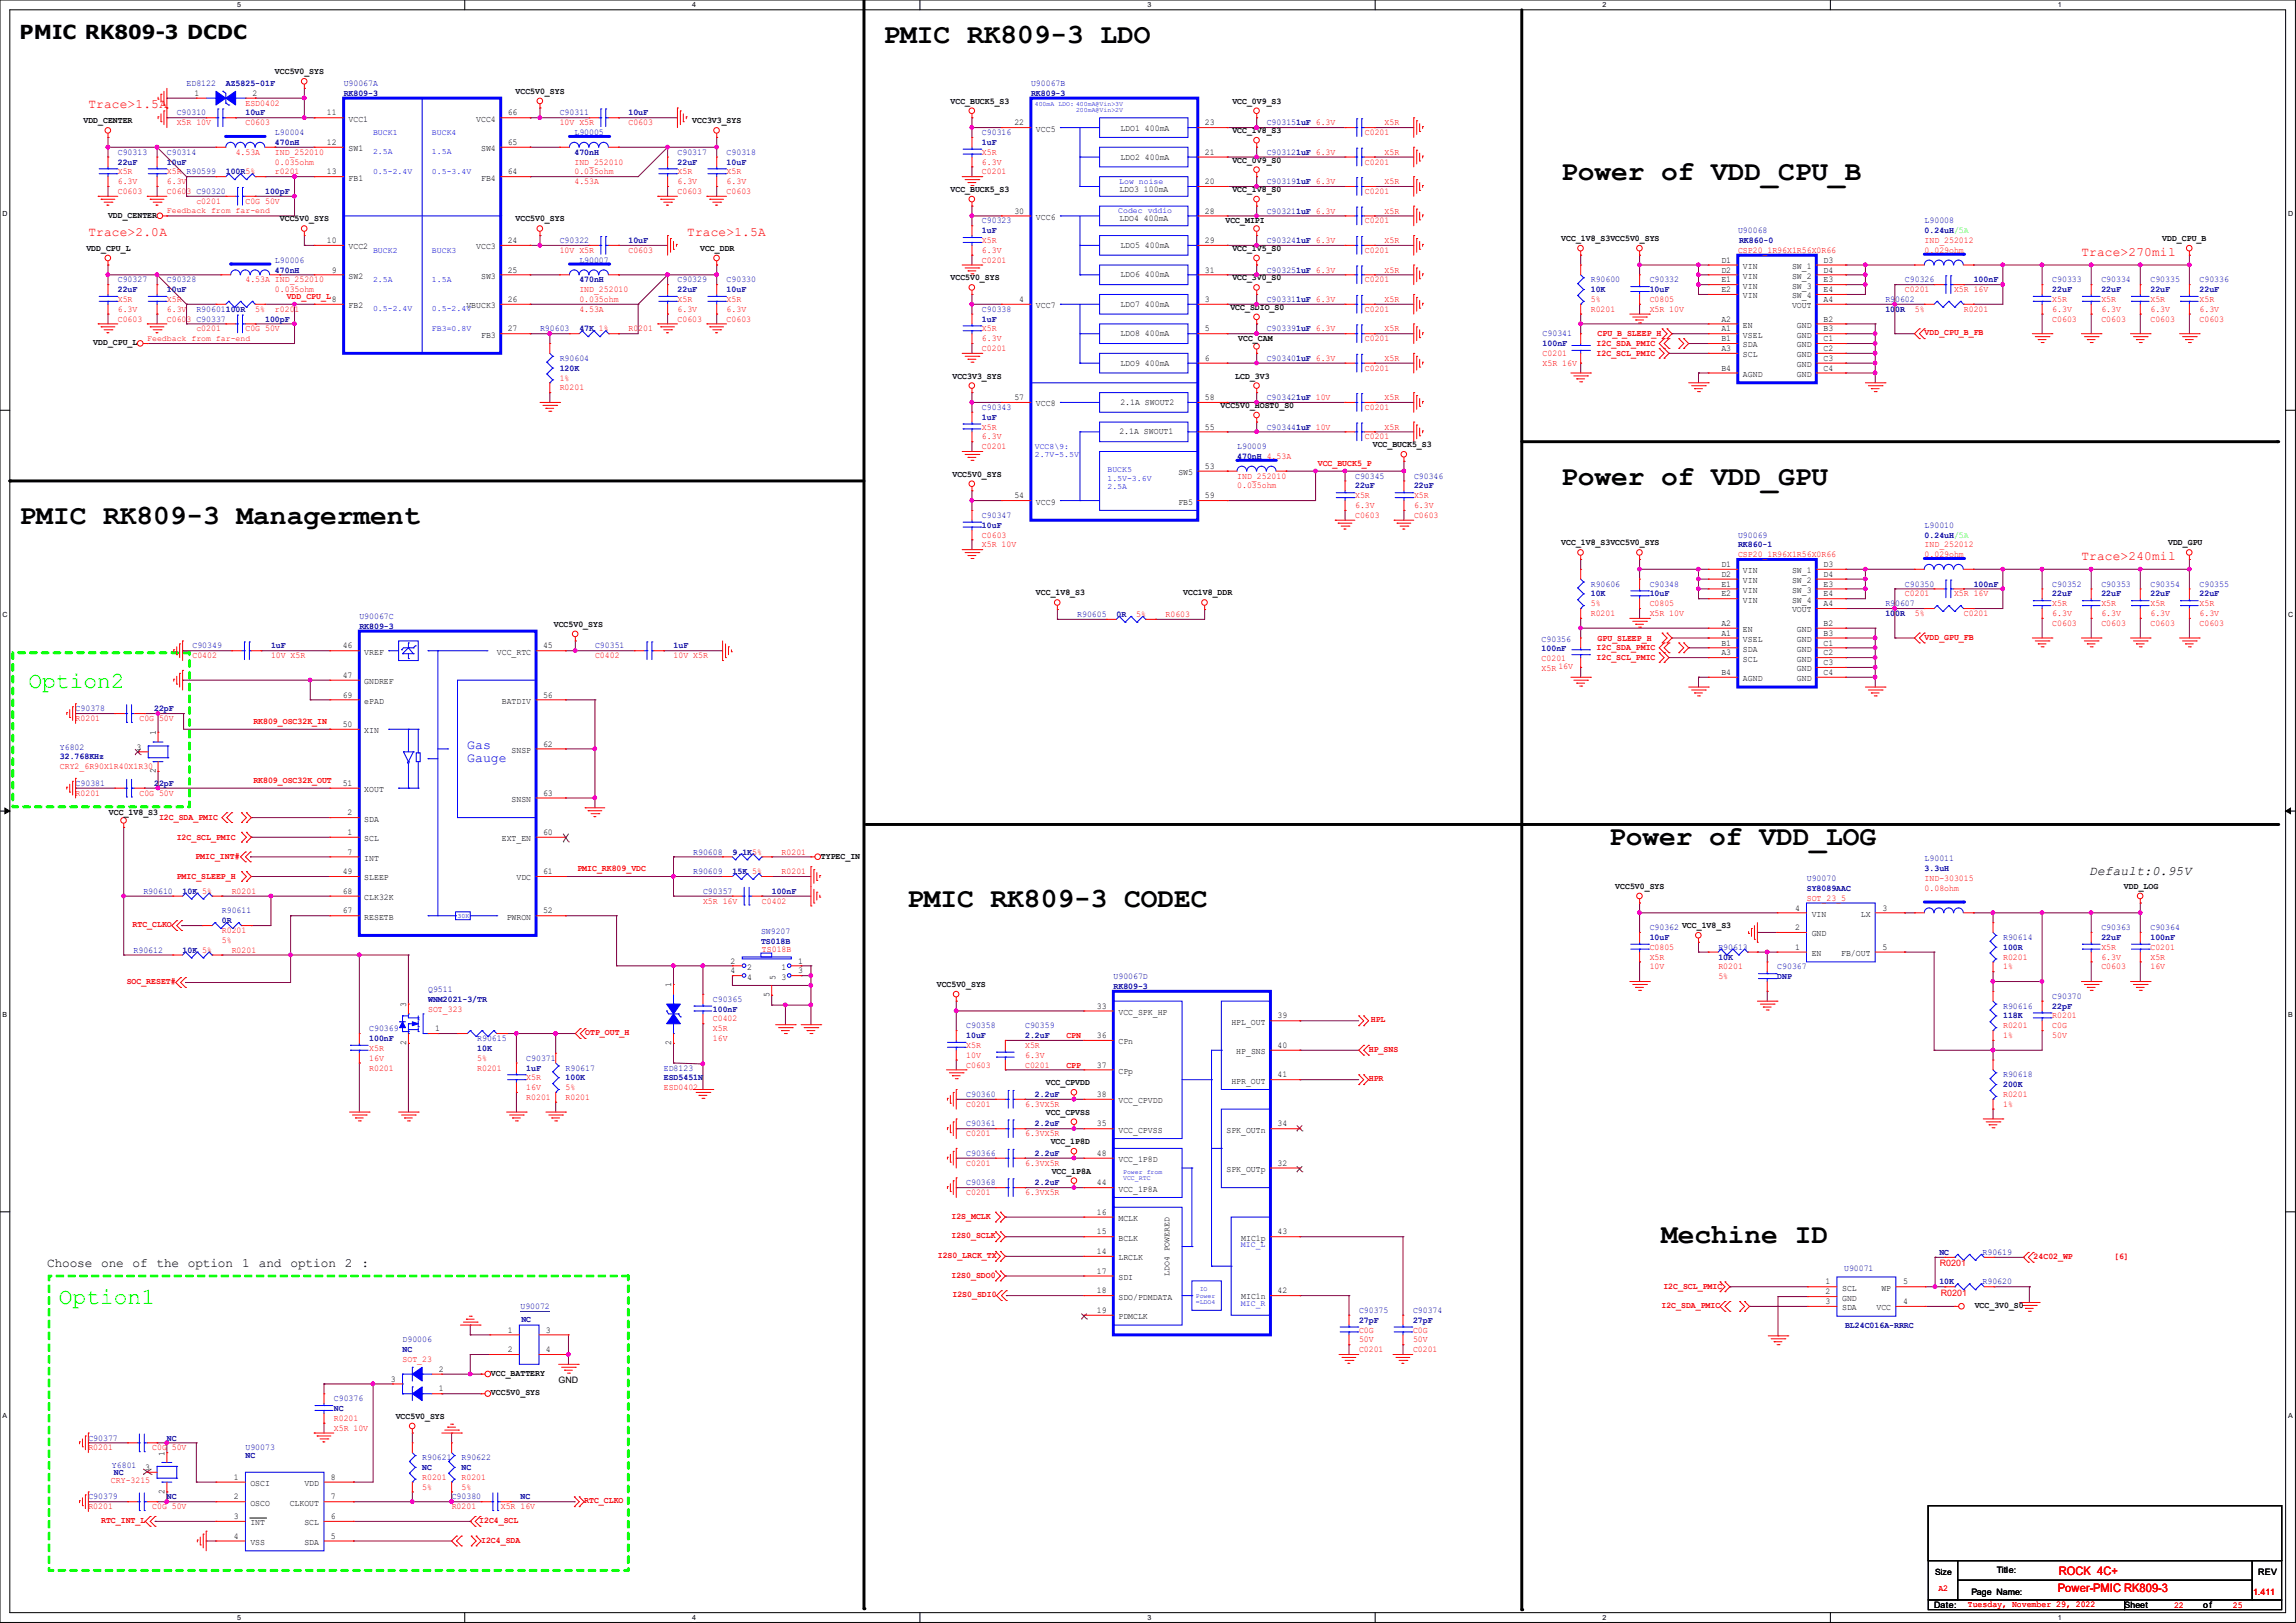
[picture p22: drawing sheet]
<svg xmlns="http://www.w3.org/2000/svg" width="297mm" height="210mm" viewBox="0 0 297 210" stroke-linecap="round" stroke-linejoin="round" font-family="sans-serif">
<defs><g id="words">
<g font-size="3.6">
<text x="114.3" y="5.5">PMIC RK809-3 LDO</text>
<text x="201.9" y="23.3">Power of VDD_CPU_B</text>
<text x="201.9" y="62.7">Power of VDD_GPU</text>
<text x="2.5" y="67.8">PMIC RK809-3 Managerment</text>
<text x="208.1" y="109.3">Power of VDD_LOG</text>
<text x="117.3" y="117.3">PMIC RK809-3 CODEC</text>
<text x="214.9" y="160.9">Mechine ID</text>
</g>
<g font-size="3" fill="#0f0">
<text x="3.7" y="89">Option2</text>
<text x="7.6" y="168.7">Option1</text>
</g>
<text font-size="2.5" x="2.5" y="5.1">PMIC RK809-3 DCDC</text>
<g font-size="1.7" fill="#f00">
<text x="11.4" y="14">Trace&gt;1.5A</text>
<text x="11.4" y="30.5">Trace&gt;2.0A</text>
<text x="88.9" y="30.5">Trace&gt;1.5A</text>
<text x="269.2" y="33.1">Trace&gt;270mil</text>
<text x="269.2" y="72.4">Trace&gt;240mil</text>
</g>
<g font-size="1.7" fill="#00f">
<text x="60.5" y="96.9">Gas</text>
<text x="60.5" y="98.6">Gauge</text>
</g>
<g font-size="1.7">
<text x="270.3" y="113.2">Default:0.95V</text>
<text x="6.1" y="164">Choose one of the option 1</text>
<text x="33.5" y="164">and</text>
<text x="37.6" y="164">option 2</text>
<text x="46.8" y="164">:</text>
</g>
<g font-size="1.5" fill="#f00">
<text x="266.3" y="203.8">ROCK 4C+</text>
<text x="266.2" y="206">Power-PMIC RK809-3</text>
</g>
<g font-size="1.1" fill="#000080">
<text x="24.1" y="11.1">ED8122</text>
<text x="29.2" y="11.1">AZ5825-01F</text>
<text x="44.5" y="11.1">U90067A</text>
<text x="133.4" y="11.1">U90067B</text>
<text x="22.9" y="14.9">C90310</text>
<text x="31.8" y="14.9">10uF</text>
<text x="35.6" y="17.5">L90004</text>
<text x="44.5" y="12.4">RK809-3</text>
<text x="72.4" y="14.9">C90311</text>
<text x="74.3" y="17.5">L90005</text>
<text x="81.3" y="14.9">10uF</text>
<text x="127" y="17.5">C90316</text>
<text x="133.4" y="12.4">RK809-3</text>
<text x="163.9" y="16.2">C903151uF 6.3V</text>
<text x="15.2" y="20">C90313</text>
<text x="15.2" y="21.3">22uF</text>
<text x="21.6" y="20">C90314</text>
<text x="21.6" y="21.3">10uF</text>
<text x="29.2" y="22.6">100R5%</text>
<text x="35.6" y="18.8">470nH</text>
<text x="74.3" y="20">470nH</text>
<text x="87.6" y="20">C90317</text>
<text x="87.6" y="21.3">22uF</text>
<text x="94" y="20">C90318</text>
<text x="94" y="21.3">10uF</text>
<text x="127" y="18.8">1uF</text>
<text x="163.9" y="23.8">C903191uF 6.3V</text>
<text x="163.9" y="20">C903121uF 6.3V</text>
<text x="34.3" y="25.1">100pF</text>
<text x="127" y="28.9">C90323</text>
<text x="163.9" y="27.6">C903211uF 6.3V</text>
<text x="249" y="28.9">L90008</text>
<text x="35.6" y="34">L90006</text>
<text x="35.6" y="35.3">470nH</text>
<text x="72.4" y="31.5">C90322</text>
<text x="74.9" y="34">L90007</text>
<text x="81.3" y="31.5">10uF</text>
<text x="127" y="30.2">1uF</text>
<text x="163.9" y="31.5">C903241uF 6.3V</text>
<text x="163.9" y="35.3">C903251uF 6.3V</text>
<text x="224.8" y="30.2">U90068</text>
<text x="225" y="31.5">RK860-0</text>
<text x="249" y="30.2">0.24uH/5A</text>
<text x="15.2" y="36.5">C90327</text>
<text x="15.2" y="37.8">22uF</text>
<text x="21.6" y="36.5">C90328</text>
<text x="21.6" y="37.8">10uF</text>
<text x="25.4" y="40.3">R90601100R</text>
<text x="34.3" y="41.6">100pF</text>
<text x="74.9" y="36.5">470nH</text>
<text x="87.6" y="36.5">C90329</text>
<text x="87.6" y="37.8">22uF</text>
<text x="94" y="36.5">C90330</text>
<text x="94" y="37.8">10uF</text>
<text x="127" y="40.3">C90338</text>
<text x="127" y="41.6">1uF</text>
<text x="163.9" y="39.1">C903311uF 6.3V</text>
<text x="205.8" y="36.5">R90600</text>
<text x="205.8" y="37.8">10K</text>
<text x="213.4" y="36.5">C90332</text>
<text x="213.4" y="37.8">10uF</text>
<text x="243.9" y="39.1">R90602</text>
<text x="243.9" y="40.3">100R</text>
<text x="246.4" y="36.5">C90326</text>
<text x="255.3" y="36.5">100nF</text>
<text x="265.5" y="36.5">C90333</text>
<text x="265.5" y="37.8">22uF</text>
<text x="271.8" y="36.5">C90334</text>
<text x="271.8" y="37.8">22uF</text>
<text x="278.2" y="36.5">C90335</text>
<text x="278.2" y="37.8">22uF</text>
<text x="284.5" y="36.5">C90336</text>
<text x="284.5" y="37.8">22uF</text>
<text x="69.9" y="42.9">R90603</text>
<text x="72.4" y="46.7">R90604</text>
<text x="72.4" y="48">120K</text>
<text x="74.9" y="42.9">47K 1%</text>
<text x="163.9" y="42.9">C903391uF 6.3V</text>
<text x="163.9" y="46.7">C903401uF 6.3V</text>
<text x="199.5" y="43.5">C90341</text>
<text x="199.5" y="44.8">100nF</text>
<text x="127" y="53">C90343</text>
<text x="163.9" y="51.8">C903421uF 10V</text>
<text x="127" y="54.3">1uF</text>
<text x="160" y="58.1">L90009</text>
<text x="160" y="59.4">470nH 4.53A</text>
<text x="163.9" y="55.6">C903441uF 10V</text>
<text x="175.3" y="61.9">C90345</text>
<text x="175.3" y="63.2">22uF</text>
<text x="182.9" y="61.9">C90346</text>
<text x="182.9" y="63.2">22uF</text>
<text x="127" y="67">C90347</text>
<text x="127" y="68.3">10uF</text>
<text x="224.8" y="69.6">U90069</text>
<text x="224.8" y="70.8">RK860-1</text>
<text x="249" y="68.3">L90010</text>
<text x="249" y="69.6">0.24uH/5A</text>
<text x="205.8" y="75.9">R90606</text>
<text x="205.8" y="77.2">10K</text>
<text x="213.4" y="75.9">C90348</text>
<text x="213.4" y="77.2">10uF</text>
<text x="246.4" y="75.9">C90350</text>
<text x="255.3" y="75.9">100nF</text>
<text x="265.5" y="75.9">C90352</text>
<text x="265.5" y="77.2">22uF</text>
<text x="271.8" y="75.9">C90353</text>
<text x="271.8" y="77.2">22uF</text>
<text x="278.2" y="75.9">C90354</text>
<text x="278.2" y="77.2">22uF</text>
<text x="284.5" y="75.9">C90355</text>
<text x="284.5" y="77.2">22uF</text>
<text x="24.9" y="83.9">C90349</text>
<text x="35.1" y="83.9">1uF</text>
<text x="46.5" y="80.1">U90067C</text>
<text x="46.5" y="81.4">RK809-3</text>
<text x="77" y="83.9">C90351</text>
<text x="87.1" y="83.9">1uF</text>
<text x="139.3" y="79.8">R90605</text>
<text x="144.4" y="79.8">0R</text>
<text x="199.4" y="83">C90356</text>
<text x="243.9" y="78.4">R90607</text>
<text x="243.9" y="79.7">100R</text>
<text x="199.4" y="84.3">100nF</text>
<text x="9.8" y="92">C90378</text>
<text x="19.9" y="92">22pF</text>
<text x="7.7" y="97">Y6802</text>
<text x="7.7" y="98.3">32.768KHz</text>
<text x="9.8" y="101.7">C90381</text>
<text x="19.9" y="101.7">22pF</text>
<text x="89.7" y="113.1">R90609</text>
<text x="89.7" y="110.6">R90608</text>
<text x="94.8" y="113.1">15K 5%</text>
<text x="94.8" y="110.6">9.1K5%</text>
<text x="249" y="111.5">L90011</text>
<text x="249" y="112.7">3.3uH</text>
<text x="18.5" y="115.7">R90610</text>
<text x="23.6" y="115.7">10K 5%</text>
<text x="28.7" y="118.2">R90611</text>
<text x="28.7" y="119.5">0R</text>
<text x="90.9" y="115.7">C90357</text>
<text x="99.8" y="115.7">100nF</text>
<text x="233.7" y="114">U90070</text>
<text x="233.7" y="115.3">SY8089AAC</text>
<text x="17.3" y="123.3">R90612</text>
<text x="23.6" y="123.3">10K 5%</text>
<text x="98.4" y="120.9">SW9207</text>
<text x="98.4" y="122.1">TS018B</text>
<text x="213.4" y="120.4">C90362 VCC_1V8_S3</text>
<text x="213.4" y="121.6">10uF</text>
<text x="222.3" y="122.9">R90613</text>
<text x="222.3" y="124.2">10K</text>
<text x="229.9" y="125.4">C90367</text>
<text x="259.1" y="121.6">R90614</text>
<text x="259.1" y="122.9">100R</text>
<text x="271.8" y="120.4">C90363</text>
<text x="271.8" y="121.6">22uF</text>
<text x="278.2" y="120.4">C90364</text>
<text x="278.2" y="121.6">100nF</text>
<text x="55.4" y="128.4">Q9511</text>
<text x="55.4" y="129.6">WNM2021-3/TR</text>
<text x="92.2" y="129.6">C90365</text>
<text x="92.2" y="130.9">100nF</text>
<text x="144" y="126.7">U90067D</text>
<text x="144" y="128">RK809-3</text>
<text x="229.9" y="126.7">DNP</text>
<text x="259.1" y="130.5">R90616</text>
<text x="259.1" y="131.8">118K</text>
<text x="265.5" y="129.2">C90370</text>
<text x="265.5" y="130.5">22pF</text>
<text x="47.8" y="133.4">C90369</text>
<text x="47.8" y="134.7">100nF</text>
<text x="61.7" y="134.7">R90615</text>
<text x="61.7" y="136">10K</text>
<text x="68.1" y="137.2">C90371</text>
<text x="125" y="133.1">C90358</text>
<text x="125" y="134.3">10uF</text>
<text x="132.6" y="133.1">C90359</text>
<text x="132.6" y="134.3">2.2uF</text>
<text x="68.1" y="138.5">1uF</text>
<text x="73.2" y="138.5">R90617</text>
<text x="73.2" y="139.8">100K</text>
<text x="85.9" y="138.5">ED8123</text>
<text x="85.9" y="139.8">ESD5451N</text>
<text x="125" y="141.9">C90360</text>
<text x="133.9" y="141.9">2.2uF</text>
<text x="259.1" y="139.4">R90618</text>
<text x="259.1" y="140.7">200K</text>
<text x="125" y="145.8">C90361</text>
<text x="125" y="149.6">C90366</text>
<text x="133.9" y="145.8">2.2uF</text>
<text x="133.9" y="149.6">2.2uF</text>
<text x="125" y="153.4">C90368</text>
<text x="133.9" y="153.4">2.2uF</text>
<text x="238.5" y="164.4">U90071</text>
<text x="250.9" y="162.4">NC</text>
<text x="250.9" y="166.2">10K</text>
<text x="256.5" y="162.4">R90619</text>
<text x="256.5" y="166.2">R90620</text>
<text x="52.1" y="173.7">D90006</text>
<text x="67.3" y="169.4">U90072</text>
<text x="67.4" y="171">NC</text>
<text x="175.8" y="169.9">C90375</text>
<text x="175.8" y="171.2">27pF</text>
<text x="182.8" y="169.9">C90374</text>
<text x="182.8" y="171.2">27pF</text>
<text x="238.7" y="171.8">BL24C016A-RRRC</text>
<text x="52.1" y="175">NC</text>
<text x="43.2" y="181.3">C90376</text>
<text x="43.2" y="182.6">NC</text>
<text x="11.4" y="186.4">C90377</text>
<text x="14.5" y="189.9">Y6801</text>
<text x="14.7" y="190.8">NC</text>
<text x="21.6" y="186.4">NC</text>
<text x="31.8" y="187.7">U90073</text>
<text x="31.8" y="188.7">NC</text>
<text x="54.6" y="188.9">R90621</text>
<text x="54.6" y="190.2">NC</text>
<text x="59.7" y="188.9">R90622</text>
<text x="59.7" y="190.2">NC</text>
<text x="11.4" y="194">C90379</text>
<text x="21.6" y="194">NC</text>
<text x="58.4" y="194">C90380</text>
<text x="67.3" y="194">NC</text>
</g>
<g font-size="1.1">
<text x="35.6" y="9.6">VCC5V0_SYS</text>
<text x="10.8" y="16">VDD_CENTER</text>
<text x="25.2" y="12.4">1</text>
<text x="32.6" y="12.4">2</text>
<text x="42.3" y="14.9">11</text>
<text x="45.1" y="15.7">VCC1</text>
<text x="61.6" y="15.7">VCC4</text>
<text x="65.7" y="14.9">66</text>
<text x="66.7" y="12.2">VCC5V0_SYS</text>
<text x="89.5" y="16">VCC3V3_SYS</text>
<text x="123" y="13.4">VCC_BUCK5_S3</text>
<text x="131.2" y="16.2">22</text>
<text x="134" y="17">VCC5</text>
<text x="144.9" y="17">LDO1 400mA</text>
<text x="155.9" y="16.2">23</text>
<text x="159.4" y="13.4">VCC_0V9_S3</text>
<text x="159.4" y="17.2">VCC_1V8_S3</text>
<text x="42.3" y="18.8">12</text>
<text x="42.3" y="22.6">13</text>
<text x="45.1" y="19.6">SW1</text>
<text x="45.1" y="23.4">FB1</text>
<text x="62.2" y="19.6">SW4</text>
<text x="62.2" y="23.4">FB4</text>
<text x="65.7" y="18.8">65</text>
<text x="65.7" y="22.6">64</text>
<text x="144.9" y="20.7">LDO2 400mA</text>
<text x="155.9" y="20">21</text>
<text x="155.9" y="23.8">20</text>
<text x="159.4" y="21">VCC_0V9_S0</text>
<text x="14" y="28.2">VDD_CENTER</text>
<text x="36.2" y="28.7">VCC5V0_SYS</text>
<text x="66.7" y="28.7">VCC5V0_SYS</text>
<text x="123" y="24.9">VCC_BUCK5_S3</text>
<text x="131.2" y="27.6">30</text>
<text x="134" y="28.4">VCC6</text>
<text x="144.8" y="24.9">LDO3 100mA</text>
<text x="144.8" y="28.7">LDO4 400mA</text>
<text x="155.9" y="27.6">28</text>
<text x="158.5" y="28.9">VCC_MIPI</text>
<text x="159.4" y="24.9">VCC_1V8_S0</text>
<text x="11.2" y="32.5">VDD_CPU_L</text>
<text x="42.3" y="31.5">10</text>
<text x="42.9" y="35.3">9</text>
<text x="45.1" y="32.3">VCC2</text>
<text x="61.6" y="32.3">VCC3</text>
<text x="65.7" y="31.5">24</text>
<text x="65.7" y="35.3">25</text>
<text x="90.6" y="32.5">VCC_DDR</text>
<text x="144.9" y="32.1">LDO5 400mA</text>
<text x="144.9" y="35.9">LDO6 400mA</text>
<text x="155.9" y="31.5">29</text>
<text x="155.9" y="35.3">31</text>
<text x="159.4" y="32.5">VCC_1V5_S0</text>
<text x="202" y="31.2">VCC_1V8_S3VCC5V0_SYS</text>
<text x="222.7" y="34">D1</text>
<text x="222.7" y="35.3">D2</text>
<text x="225.5" y="34.8">VIN</text>
<text x="231.8" y="34.8">SW_1</text>
<text x="235.9" y="34">D3</text>
<text x="235.9" y="35.3">D4</text>
<text x="279.7" y="31.2">VDD_CPU_B</text>
<text x="42.9" y="39.1">8</text>
<text x="45.1" y="36.1">SW2</text>
<text x="45.1" y="39.9">FB2</text>
<text x="60.3" y="39.9">VBUCK3</text>
<text x="62.2" y="36.1">SW3</text>
<text x="65.7" y="39.1">26</text>
<text x="123" y="36.3">VCC5V0_SYS</text>
<text x="131.8" y="39.1">4</text>
<text x="134" y="39.9">VCC7</text>
<text x="144.9" y="39.7">LDO7 400mA</text>
<text x="155.9" y="39.1">3</text>
<text x="159.2" y="40.1">VCC_SDIO_S0</text>
<text x="159.4" y="36.3">VCC_3V0_S0</text>
<text x="222.7" y="36.5">E1</text>
<text x="222.7" y="37.8">E2</text>
<text x="222.7" y="41.6">A2</text>
<text x="225.5" y="36.1">VIN</text>
<text x="225.5" y="37.3">VIN</text>
<text x="225.5" y="38.6">VIN</text>
<text x="231.8" y="36.1">SW_2</text>
<text x="231.8" y="37.3">SW_3</text>
<text x="231.8" y="38.6">SW_4</text>
<text x="231.8" y="39.9">VOUT</text>
<text x="235.9" y="36.5">E3</text>
<text x="235.9" y="37.8">E4</text>
<text x="235.9" y="41.6">B2</text>
<text x="235.9" y="39.1">A4</text>
<text x="12.1" y="44.7">VDD_CPU_L</text>
<text x="62.2" y="43.7">FB3</text>
<text x="65.7" y="42.9">27</text>
<text x="144.9" y="43.5">LDO8 400mA</text>
<text x="144.9" y="47.3">LDO9 400mA</text>
<text x="155.9" y="42.9">5</text>
<text x="155.9" y="46.7">6</text>
<text x="160.2" y="44.2">VCC_CAM</text>
<text x="222.7" y="42.9">A1</text>
<text x="222.7" y="44.2">B1</text>
<text x="222.7" y="48">B4</text>
<text x="222.7" y="45.4">A3</text>
<text x="225.5" y="43.7">VSEL</text>
<text x="225.5" y="42.4">EN</text>
<text x="225.5" y="45">SDA</text>
<text x="225.5" y="46.2">SCL</text>
<text x="232.4" y="42.4">GND</text>
<text x="232.4" y="43.7">GND</text>
<text x="232.4" y="45">GND</text>
<text x="232.4" y="46.2">GND</text>
<text x="232.4" y="47.5">GND</text>
<text x="235.9" y="42.9">B3</text>
<text x="235.9" y="44.2">C1</text>
<text x="235.9" y="45.4">C2</text>
<text x="235.9" y="46.7">C3</text>
<text x="235.9" y="48">C4</text>
<text x="123.2" y="49">VCC3V3_SYS</text>
<text x="131.2" y="51.8">57</text>
<text x="134" y="52.6">VCC8</text>
<text x="144.9" y="52.4">2.1A SWOUT2</text>
<text x="155.9" y="51.8">58</text>
<text x="157.9" y="52.8">VCC5V0_HOST0_S0</text>
<text x="159.8" y="49">LCD_3V3</text>
<text x="225.5" y="48.8">AGND</text>
<text x="232.4" y="48.8">GND</text>
<text x="144.8" y="56.1">2.1A SWOUT1</text>
<text x="155.9" y="55.6">55</text>
<text x="177.6" y="57.9">VCC_BUCK5_S3</text>
<text x="123.2" y="61.7">VCC5V0_SYS</text>
<text x="131.2" y="64.5">54</text>
<text x="134" y="65.3">VCC9</text>
<text x="152.4" y="61.5">SW5</text>
<text x="152.4" y="65.3">FB5</text>
<text x="155.9" y="60.7">53</text>
<text x="155.9" y="64.5">59</text>
<text x="202" y="70.6">VCC_1V8_S3VCC5V0_SYS</text>
<text x="280.5" y="70.6">VDD_GPU</text>
<text x="134" y="77">VCC_1V8_S3</text>
<text x="153.1" y="77">VCC1V8_DDR</text>
<text x="222.7" y="73.4">D1</text>
<text x="222.7" y="74.6">D2</text>
<text x="222.7" y="75.9">E1</text>
<text x="222.7" y="77.2">E2</text>
<text x="225.5" y="74.2">VIN</text>
<text x="225.5" y="75.4">VIN</text>
<text x="225.5" y="76.7">VIN</text>
<text x="225.5" y="78">VIN</text>
<text x="231.8" y="74.2">SW_1</text>
<text x="231.8" y="75.4">SW_2</text>
<text x="231.8" y="76.7">SW_3</text>
<text x="231.8" y="78">SW_4</text>
<text x="235.9" y="73.4">D3</text>
<text x="235.9" y="74.6">D4</text>
<text x="235.9" y="75.9">E3</text>
<text x="235.9" y="77.2">E4</text>
<text x="44.3" y="83.9">46</text>
<text x="70.2" y="83.9">45</text>
<text x="71.6" y="81.1">VCC5V0_SYS</text>
<text x="222.7" y="82.3">A1</text>
<text x="222.7" y="81">A2</text>
<text x="222.7" y="83.5">B1</text>
<text x="225.5" y="83.1">VSEL</text>
<text x="225.5" y="81.8">EN</text>
<text x="231.8" y="79.2">VOUT</text>
<text x="232.4" y="81.8">GND</text>
<text x="232.4" y="83.1">GND</text>
<text x="235.9" y="81">B2</text>
<text x="235.9" y="82.3">B3</text>
<text x="235.9" y="83.5">C1</text>
<text x="235.9" y="78.4">A4</text>
<text x="44.3" y="87.7">47</text>
<text x="47.1" y="84.7">VREF</text>
<text x="47.1" y="88.5">GNDREF</text>
<text x="64.3" y="84.7">VCC_RTC</text>
<text x="222.7" y="87.3">B4</text>
<text x="222.7" y="84.8">A3</text>
<text x="225.5" y="84.3">SDA</text>
<text x="225.5" y="88.1">AGND</text>
<text x="225.5" y="85.6">SCL</text>
<text x="232.4" y="84.3">GND</text>
<text x="232.4" y="85.6">GND</text>
<text x="232.4" y="86.9">GND</text>
<text x="232.4" y="88.1">GND</text>
<text x="235.9" y="84.8">C2</text>
<text x="235.9" y="86.1">C3</text>
<text x="235.9" y="87.3">C4</text>
<text x="20.2" y="95.1" transform="rotate(-90 20.2 95.1)">1</text>
<text x="44.3" y="90.3">69</text>
<text x="44.3" y="94.1">50</text>
<text x="47.1" y="91.1">ePAD</text>
<text x="47.1" y="94.9">XIN</text>
<text x="64.9" y="91.1">BATDIV</text>
<text x="70.2" y="90.3">56</text>
<text x="17.7" y="97">3</text>
<text x="20.2" y="100.1" transform="rotate(-90 20.2 100.1)">2</text>
<text x="44.3" y="101.7">51</text>
<text x="66.2" y="97.4">SNSP</text>
<text x="70.2" y="96.6">62</text>
<text x="14.1" y="105.5">VCC_1V8_S3</text>
<text x="45" y="105.5">2</text>
<text x="47.1" y="102.5">XOUT</text>
<text x="47.1" y="106.3">SDA</text>
<text x="66.2" y="103.8">SNSN</text>
<text x="70.2" y="103">63</text>
<text x="44.3" y="113.1">49</text>
<text x="45" y="108">1</text>
<text x="45" y="110.6">7</text>
<text x="47.1" y="108.8">SCL</text>
<text x="47.1" y="111.4">INT</text>
<text x="47.1" y="113.9">SLEEP</text>
<text x="64.9" y="108.8">EXT_EN</text>
<text x="66.8" y="113.9">VDC</text>
<text x="70.2" y="108">60</text>
<text x="70.2" y="113.1">61</text>
<text x="106.2" y="111.1">TYPEC_IN</text>
<text x="44.3" y="115.7">68</text>
<text x="44.3" y="118.2">67</text>
<text x="47.1" y="116.5">CLK32K</text>
<text x="47.1" y="119">RESETB</text>
<text x="65.5" y="119">PWRON</text>
<text x="70.2" y="118.2">52</text>
<text x="208.9" y="115">VCC5V0_SYS</text>
<text x="232.2" y="117.8">4</text>
<text x="234.4" y="118.6">VIN</text>
<text x="240.7" y="118.6">LX</text>
<text x="243.5" y="117.8">3</text>
<text x="274.7" y="115">VDD_LOG</text>
<text x="94.5" y="124.7">2</text>
<text x="94.5" y="125.9">4</text>
<text x="96.7" y="125.5">2</text>
<text x="101.1" y="125.5">1</text>
<text x="103.3" y="124.7">1</text>
<text x="103.3" y="125.9">3</text>
<text x="232.2" y="122.9">1</text>
<text x="232.2" y="120.4">2</text>
<text x="234.4" y="123.7">EN</text>
<text x="234.4" y="121.2">GND</text>
<text x="238.2" y="123.7">FB/OUT</text>
<text x="243.5" y="122.9">5</text>
<text x="52.5" y="130.3" transform="rotate(-90 52.5 130.3)">3</text>
<text x="86.8" y="127.7" transform="rotate(-90 86.8 127.7)">1</text>
<text x="96.7" y="126.7">4</text>
<text x="99.5" y="129" transform="rotate(-90 99.5 129)">5</text>
<text x="100.3" y="126.9" transform="rotate(-90 100.3 126.9)">5</text>
<text x="101.1" y="126.7">3</text>
<text x="121.2" y="127.7">VCC5V0_SYS</text>
<text x="141.9" y="130.5">33</text>
<text x="144.7" y="131.3">VCC_SPK_HP</text>
<text x="165.3" y="131.8">39</text>
<text x="52.5" y="135.2" transform="rotate(-90 52.5 135.2)">2</text>
<text x="56.3" y="133.4">1</text>
<text x="86.8" y="135.2" transform="rotate(-90 86.8 135.2)">2</text>
<text x="141.9" y="134.3">36</text>
<text x="144.7" y="135.1">CPn</text>
<text x="159.3" y="132.6">HPL_OUT</text>
<text x="159.9" y="136.4">HP_SNS</text>
<text x="165.3" y="135.6">40</text>
<text x="135.3" y="140.4">VCC_CPVDD</text>
<text x="141.9" y="141.9">38</text>
<text x="141.9" y="138.1">37</text>
<text x="144.7" y="142.7">VCC_CPVDD</text>
<text x="144.7" y="138.9">CPp</text>
<text x="159.3" y="140.2">HPR_OUT</text>
<text x="165.3" y="139.4">41</text>
<text x="135.3" y="144.2">VCC_CPVSS</text>
<text x="135.9" y="148">VCC_1P8D</text>
<text x="141.9" y="145.8">35</text>
<text x="141.9" y="149.6">48</text>
<text x="144.7" y="146.6">VCC_CPVSS</text>
<text x="158.6" y="146.6">SPK_OUTn</text>
<text x="165.3" y="145.8">34</text>
<text x="136" y="151.9">VCC_1P8A</text>
<text x="141.9" y="153.4">44</text>
<text x="144.7" y="154.2">VCC_1P8A</text>
<text x="144.7" y="150.4">VCC_1P8D</text>
<text x="158.6" y="151.6">SPK_OUTp</text>
<text x="165.3" y="150.8">32</text>
<text x="141.9" y="157.2">16</text>
<text x="141.9" y="159.7">15</text>
<text x="144.7" y="158">MCLK</text>
<text x="144.7" y="160.5">BCLK</text>
<text x="160.6" y="160.5">MIC1p</text>
<text x="165.3" y="159.7">43</text>
<text x="141.9" y="162.3">14</text>
<text x="141.9" y="164.8">17</text>
<text x="141.9" y="167.3">18</text>
<text x="144.7" y="163.1">LRCLK</text>
<text x="144.7" y="165.6">SDI</text>
<text x="151.3" y="165.1" transform="rotate(-90 151.3 165.1)">LDO4 POWERED</text>
<text x="165.3" y="167.3">42</text>
<text x="236.1" y="166.2">1</text>
<text x="236.1" y="167.5">2</text>
<text x="238.3" y="167">SCL</text>
<text x="243.4" y="167">WP</text>
<text x="246.2" y="166.2">5</text>
<text x="65.7" y="172.4">1</text>
<text x="70.6" y="172.4">3</text>
<text x="141.9" y="169.9">19</text>
<text x="144.7" y="168.1">SDO/PDMDATA</text>
<text x="144.7" y="170.7">PDMCLK</text>
<text x="160.6" y="168.1">MIC1n</text>
<text x="236.1" y="168.7">3</text>
<text x="238.3" y="168.3">GND</text>
<text x="238.3" y="169.5">SDA</text>
<text x="242.7" y="169.5">VCC</text>
<text x="246.2" y="168.7">4</text>
<text x="255.4" y="169.2">VCC_3V0_S0</text>
<text x="50.6" y="178.8">3</text>
<text x="56.8" y="177.5">2</text>
<text x="63.5" y="178">VCC_BATTERY</text>
<text x="65.7" y="175">2</text>
<text x="70.6" y="175">4</text>
<text x="72.3" y="178.9">GND</text>
<text x="51.2" y="183.6">VCC5V0_SYS</text>
<text x="56.8" y="180">1</text>
<text x="63.5" y="180.6">VCC5V0_SYS</text>
<text x="18.8" y="190.2">3</text>
<text x="21.3" y="188.3" transform="rotate(-90 21.3 188.3)">1</text>
<text x="30.2" y="191.5">1</text>
<text x="42.8" y="191.5">8</text>
<text x="21.3" y="193.3" transform="rotate(-90 21.3 193.3)">2</text>
<text x="30.2" y="194">2</text>
<text x="30.2" y="196.6">3</text>
<text x="32.4" y="192.3">OSCI</text>
<text x="32.4" y="194.8">OSCO</text>
<text x="32.4" y="197.4">INT</text>
<text x="37.5" y="194.8">CLKOUT</text>
<text x="39.4" y="197.4">SCL</text>
<text x="39.4" y="192.3">VDD</text>
<text x="42.8" y="196.6">6</text>
<text x="42.8" y="194">7</text>
<text x="30.2" y="199.1">4</text>
<text x="32.4" y="199.9">VSS</text>
<text x="39.4" y="199.9">SDA</text>
<text x="42.8" y="199.1">5</text>
<text x="250.3" y="203.8">Size</text>
<text x="258.3" y="203.5">Title:</text>
<text x="292.1" y="203.8">REV</text>
<text x="250.2" y="208.1">Date:</text>
<text x="255" y="206.3">Page Name:</text>
<text x="274.8" y="208.1">Sheet</text>
<text x="285" y="208.1">o f</text>
</g>
<g font-size="1.1" fill="#f00">
<text x="22.9" y="16.2">X5R 10V</text>
<text x="31.8" y="13.7">ESD0402</text>
<text x="31.8" y="16.2">C0603</text>
<text x="72.4" y="16.2">10V X5R</text>
<text x="81.3" y="16.2">C0603</text>
<text x="176.6" y="17.5">C0201</text>
<text x="179.1" y="16.2">X5R</text>
<text x="15.2" y="22.6">X5R</text>
<text x="15.2" y="23.8">6.3V</text>
<text x="21.6" y="22.6">X5R R90599</text>
<text x="21.6" y="23.8">6.3V</text>
<text x="30.5" y="20">4.53A</text>
<text x="35.6" y="22.6">r0201</text>
<text x="35.6" y="20">IND_252010</text>
<text x="35.6" y="21.3">0.035ohm</text>
<text x="74.3" y="21.3">IND_252010</text>
<text x="74.3" y="23.8">4.53A</text>
<text x="74.3" y="22.6">0.035ohm</text>
<text x="87.6" y="22.6">X5R</text>
<text x="87.6" y="23.8">6.3V</text>
<text x="94" y="22.6">X5R</text>
<text x="94" y="23.8">6.3V</text>
<text x="127" y="22.6">C0201</text>
<text x="127" y="20">X5R</text>
<text x="127" y="21.3">6.3V</text>
<text x="176.6" y="21.3">C0201</text>
<text x="179.1" y="23.8">X5R</text>
<text x="179.1" y="20">X5R</text>
<text x="15.2" y="25.1">C0603</text>
<text x="21.6" y="27.6">Feedback from far-end</text>
<text x="21.6" y="25.1">C0603 C90320</text>
<text x="25.4" y="26.4">c0201</text>
<text x="31.8" y="26.4">C0G 50V</text>
<text x="87.6" y="25.1">C0603</text>
<text x="94" y="25.1">C0603</text>
<text x="176.6" y="25.1">C0201</text>
<text x="176.6" y="28.9">C0201</text>
<text x="179.1" y="27.6">X5R</text>
<text x="72.4" y="32.7">10V X5R</text>
<text x="81.3" y="32.7">C0603</text>
<text x="127" y="34">C0201</text>
<text x="127" y="31.5">X5R</text>
<text x="127" y="32.7">6.3V</text>
<text x="176.6" y="32.7">C0201</text>
<text x="179.1" y="31.5">X5R</text>
<text x="179.1" y="35.3">X5R</text>
<text x="224.8" y="32.7">CSP20_1R96X1R56X0R66</text>
<text x="249" y="31.5">IND_252012</text>
<text x="249" y="32.7">0.029ohm</text>
<text x="15.2" y="41.6">C0603</text>
<text x="15.2" y="39.1">X5R</text>
<text x="15.2" y="40.3">6.3V</text>
<text x="21.6" y="41.6">C0603 C90337</text>
<text x="21.6" y="39.1">X5R</text>
<text x="21.6" y="40.3">6.3V</text>
<text x="31.8" y="36.5">4.53A IND_252010</text>
<text x="33" y="40.3">5%</text>
<text x="35.6" y="40.3">r0201</text>
<text x="35.6" y="37.8">0.035ohm</text>
<text x="37.1" y="38.7">VDD_CPU_L</text>
<text x="74.9" y="37.8">IND_252010</text>
<text x="74.9" y="40.3">4.53A</text>
<text x="74.9" y="39.1">0.035ohm</text>
<text x="87.6" y="41.6">C0603</text>
<text x="87.6" y="39.1">X5R</text>
<text x="87.6" y="40.3">6.3V</text>
<text x="94" y="41.6">C0603</text>
<text x="94" y="39.1">X5R</text>
<text x="94" y="40.3">6.3V</text>
<text x="176.6" y="36.5">C0201</text>
<text x="176.6" y="40.3">C0201</text>
<text x="179.1" y="39.1">X5R</text>
<text x="205.8" y="40.3">R0201</text>
<text x="205.8" y="39.1">5%</text>
<text x="213.4" y="39.1">C0805</text>
<text x="213.4" y="40.3">X5R 10V</text>
<text x="246.4" y="37.8">C0201</text>
<text x="247.7" y="40.3">5%</text>
<text x="252.8" y="37.8">X5R 16V</text>
<text x="254" y="40.3">R0201</text>
<text x="265.5" y="41.6">C0603</text>
<text x="265.5" y="39.1">X5R</text>
<text x="265.5" y="40.3">6.3V</text>
<text x="271.8" y="41.6">C0603</text>
<text x="271.8" y="39.1">X5R</text>
<text x="271.8" y="40.3">6.3V</text>
<text x="278.2" y="41.6">C0603</text>
<text x="278.2" y="39.1">X5R</text>
<text x="278.2" y="40.3">6.3V</text>
<text x="284.5" y="41.6">C0603</text>
<text x="284.5" y="39.1">X5R</text>
<text x="284.5" y="40.3">6.3V</text>
<text x="19" y="44.1">Feedback from far-end</text>
<text x="25.4" y="42.9">c0201</text>
<text x="31.8" y="42.9">C0G 50V</text>
<text x="81.3" y="42.9">R0201</text>
<text x="127" y="45.4">C0201</text>
<text x="127" y="42.9">X5R</text>
<text x="127" y="44.2">6.3V</text>
<text x="176.6" y="44.2">C0201</text>
<text x="176.6" y="48">C0201</text>
<text x="179.1" y="42.9">X5R</text>
<text x="179.1" y="46.7">X5R</text>
<text x="199.5" y="46.1">C0201</text>
<text x="199.5" y="47.3">X5R 16V</text>
<text x="72.4" y="50.5">R0201</text>
<text x="72.4" y="49.2">1%</text>
<text x="176.6" y="53">C0201</text>
<text x="179.1" y="51.8">X5R</text>
<text x="127" y="58.1">C0201</text>
<text x="127" y="55.6">X5R</text>
<text x="127" y="56.9">6.3V</text>
<text x="176.6" y="56.9">C0201</text>
<text x="179.1" y="55.6">X5R</text>
<text x="160" y="61.9">IND_252010</text>
<text x="160" y="63.2">0.035ohm</text>
<text x="170.5" y="60.3">VCC_BUCK5_P</text>
<text x="175.3" y="64.5">X5R</text>
<text x="175.3" y="65.7">6.3V</text>
<text x="182.9" y="64.5">X5R</text>
<text x="182.9" y="65.7">6.3V</text>
<text x="127" y="69.6">C0603</text>
<text x="127" y="70.8">X5R 10V</text>
<text x="175.3" y="67">C0603</text>
<text x="182.9" y="67">C0603</text>
<text x="249" y="70.8">IND_252012</text>
<text x="224.8" y="72.1">CSP20_1R96X1R56X0R66</text>
<text x="246.4" y="77.2">C0201</text>
<text x="249" y="72.1">0.029ohm</text>
<text x="252.8" y="77.2">X5R 16V</text>
<text x="147" y="79.8">5%</text>
<text x="150.8" y="79.8">R0603</text>
<text x="205.8" y="79.7">R0201</text>
<text x="205.8" y="78.4">5%</text>
<text x="213.4" y="78.4">C0805</text>
<text x="213.4" y="79.7">X5R 10V</text>
<text x="247.7" y="79.7">5%</text>
<text x="254" y="79.7">C0201</text>
<text x="265.5" y="81">C0603</text>
<text x="265.5" y="78.4">X5R</text>
<text x="265.5" y="79.7">6.3V</text>
<text x="271.8" y="81">C0603</text>
<text x="271.8" y="78.4">X5R</text>
<text x="271.8" y="79.7">6.3V</text>
<text x="278.2" y="81">C0603</text>
<text x="278.2" y="78.4">X5R</text>
<text x="278.2" y="79.7">6.3V</text>
<text x="284.5" y="81">C0603</text>
<text x="284.5" y="78.4">X5R</text>
<text x="284.5" y="79.7">6.3V</text>
<text x="24.9" y="85.2">C0402</text>
<text x="35.1" y="85.2">10V X5R</text>
<text x="77" y="85.2">C0402</text>
<text x="87.1" y="85.2">10V X5R</text>
<text x="199.4" y="85.6">C0201</text>
<text x="199.4" y="86.8">X5R 16V</text>
<text x="9.8" y="93.3">R0201</text>
<text x="18" y="93.3">C0G</text>
<text x="20.6" y="93.3">50V</text>
<text x="32.8" y="93.7">RK809_OSC32K_IN</text>
<text x="7.7" y="99.5">CRY2_6R90X1R40X1R30</text>
<text x="32.8" y="101.3">RK809_OSC32K_OUT</text>
<text x="9.8" y="103">R0201</text>
<text x="18" y="103">C0G 50V</text>
<text x="74.7" y="112.7">PMIC_RK809_VDC</text>
<text x="101.1" y="113.1">R0201</text>
<text x="101.1" y="110.6">R0201</text>
<text x="30" y="115.7">R0201</text>
<text x="90.9" y="116.9">X5R 16V</text>
<text x="98.6" y="116.9">C0402</text>
<text x="233.7" y="116.5">SOT_23_5</text>
<text x="249" y="114">IND-303015</text>
<text x="249" y="115.3">0.08ohm</text>
<text x="28.7" y="120.7">R0201</text>
<text x="28.7" y="122">5%</text>
<text x="30" y="123.3">R0201</text>
<text x="98.6" y="123.1">TS018B</text>
<text x="213.4" y="122.9">C0805</text>
<text x="213.4" y="124.2">X5R</text>
<text x="213.4" y="125.4">10V</text>
<text x="222.3" y="125.4">R0201</text>
<text x="259.1" y="124.2">R0201</text>
<text x="259.1" y="125.4">1%</text>
<text x="271.8" y="125.4">C0603</text>
<text x="271.8" y="122.9">X5R</text>
<text x="271.8" y="124.2">6.3V</text>
<text x="278.2" y="122.9">C0201</text>
<text x="278.2" y="124.2">X5R</text>
<text x="278.2" y="125.4">16V</text>
<text x="55.4" y="130.9">SOT_323</text>
<text x="222.3" y="126.7">5%</text>
<text x="265.5" y="131.8">R0201</text>
<text x="47.8" y="136">X5R</text>
<text x="47.8" y="137.2">16V</text>
<text x="61.7" y="137.2">5%</text>
<text x="92.2" y="132.2">C0402</text>
<text x="92.2" y="133.4">X5R</text>
<text x="92.2" y="134.7">16V</text>
<text x="125" y="135.6">X5R</text>
<text x="125" y="136.9">10V</text>
<text x="132.6" y="135.6">X5R</text>
<text x="132.6" y="136.9">6.3V</text>
<text x="137.9" y="134.4">CPN</text>
<text x="259.1" y="133.1">R0201</text>
<text x="259.1" y="134.3">1%</text>
<text x="265.5" y="133.1">C0G</text>
<text x="265.5" y="134.3">50V</text>
<text x="47.8" y="138.5">R0201</text>
<text x="61.7" y="138.5">R0201</text>
<text x="68.1" y="142.3">R0201</text>
<text x="68.1" y="139.8">X5R</text>
<text x="68.1" y="141.1">16V</text>
<text x="73.2" y="142.3">R0201</text>
<text x="73.2" y="141.1">5%</text>
<text x="85.9" y="141.1">ESD0402</text>
<text x="125" y="138.1">C0603</text>
<text x="125" y="143.2">C0201</text>
<text x="132.6" y="138.1">C0201</text>
<text x="132.6" y="143.2">6.3VX5R</text>
<text x="137.9" y="138.2">CPP</text>
<text x="259.1" y="141.9">R0201</text>
<text x="259.1" y="143.2">1%</text>
<text x="125" y="147">C0201</text>
<text x="132.6" y="147">6.3VX5R</text>
<text x="125" y="150.8">C0201</text>
<text x="125" y="154.6">C0201</text>
<text x="132.6" y="150.8">6.3VX5R</text>
<text x="132.6" y="154.6">6.3VX5R</text>
<text x="250.9" y="163.8">R0201</text>
<text x="251.1" y="167.7">R0201</text>
<text x="175.8" y="172.4">C0G</text>
<text x="175.8" y="173.7">50V</text>
<text x="182.8" y="172.4">C0G</text>
<text x="182.8" y="173.7">50V</text>
<text x="52.1" y="176.2">SOT_23</text>
<text x="175.8" y="175">C0201</text>
<text x="182.8" y="175">C0201</text>
<text x="43.2" y="183.9">R0201</text>
<text x="43.2" y="185.1">X5R 10V</text>
<text x="11.4" y="187.7">R0201</text>
<text x="14.4" y="191.9">CRY-3215</text>
<text x="19.7" y="187.7">C0G 50V</text>
<text x="54.6" y="191.5">R0201</text>
<text x="59.7" y="191.5">R0201</text>
<text x="11.4" y="195.3">R0201</text>
<text x="19.7" y="195.3">C0G 50V</text>
<text x="54.6" y="192.7">5%</text>
<text x="58.4" y="195.3">R0201</text>
<text x="59.7" y="192.7">5%</text>
<text x="64.8" y="195.3">X5R 16V</text>
<text x="250.7" y="205.8">A2</text>
<text x="254.5" y="208">Tuesday, November 29, 2022</text>
<text x="281.2" y="208.1">22</text>
<text x="288.8" y="208.1">25</text>
<text x="291.4" y="206.3">1.411</text>
</g>
<g font-size="1.1" fill="#00f">
<text x="48.3" y="17.4">BUCK1</text>
<text x="55.9" y="17.4">BUCK4</text>
<text x="48.3" y="20">2.5A</text>
<text x="48.3" y="22.5">0.5-2.4V</text>
<text x="55.9" y="20">1.5A</text>
<text x="55.9" y="22.5">0.5-3.4V</text>
<text x="144.8" y="23.8">Low noise</text>
<text x="144.6" y="27.6">Codec vddio</text>
<text x="48.3" y="32.7">BUCK2</text>
<text x="55.9" y="32.7">BUCK3</text>
<text x="48.3" y="36.5">2.5A</text>
<text x="48.3" y="40.3">0.5-2.4V</text>
<text x="55.9" y="40.3">0.5-2.4V</text>
<text x="55.9" y="36.5">1.5A</text>
<text x="55.9" y="42.8">FB3=0.8V</text>
<text x="133.9" y="58.1">VCC8\9:</text>
<text x="133.9" y="59.1">2.7V-5.5V</text>
<text x="143.3" y="61.1">BUCK5</text>
<text x="143.3" y="62.2">1.5V-3.6V</text>
<text x="143.3" y="63.2">2.5A</text>
<text x="160.5" y="161.3">MIC_L</text>
<text x="160.5" y="169">MIC_R</text>
</g>
<g font-size="1.1" fill="#d50000">
<text x="206.5" y="44.8">I2C_SDA_PMIC</text>
<text x="206.5" y="46.1">I2C_SCL_PMIC</text>
<text x="206.7" y="43.5">CPU_B_SLEEP_H</text>
<text x="249" y="43.4">VDD_CPU_B_FB</text>
<text x="206.7" y="82.9">GPU_SLEEP_H</text>
<text x="249" y="82.8">VDD_GPU_FB</text>
<text x="206.5" y="84.2">I2C_SDA_PMIC</text>
<text x="206.5" y="85.4">I2C_SCL_PMIC</text>
<text x="20.6" y="106.1">I2C_SDA_PMIC</text>
<text x="22.9" y="108.7">I2C_SCL_PMIC</text>
<text x="22.9" y="113.7">PMIC_SLEEP_H</text>
<text x="25.3" y="111.2">PMIC_INT#</text>
<text x="17.1" y="120">RTC_CLKO</text>
<text x="16.4" y="127.3">SOC_RESET#</text>
<text x="75.7" y="133.9">OTP_OUT_H</text>
<text x="177.1" y="136.1">HP_SNS</text>
<text x="177.3" y="132.3">HPL</text>
<text x="177.1" y="139.9">HPR</text>
<text x="123.1" y="157.7">I2S_MCLK</text>
<text x="123.1" y="160.2">I2S0_SCLK</text>
<text x="121.3" y="162.8">I2S0_LRCK_TX</text>
<text x="123.1" y="165.3">I2S0_SDO0</text>
<text x="123.2" y="167.9">I2S0_SDI0</text>
<text x="215.2" y="166.8">I2C_SCL_PMIC</text>
<text x="263.1" y="162.9">24C02_WP</text>
<text x="273.5" y="162.9">[6]</text>
<text x="214.9" y="169.2">I2C_SDA_PMIC</text>
<text x="13.1" y="197.1">RTC_INT_L</text>
<text x="62" y="197.1">I2C4_SCL</text>
<text x="75.6" y="194.5">RTC_CLKO</text>
<text x="62.2" y="199.6">I2C4_SDA</text>
</g>
<g font-size=".9">
<text x="30.7" y=".9">5</text>
<text x="89.5" y=".9">4</text>
<text x="148.4" y=".9">3</text>
<text x="207.3" y=".9">2</text>
<text x="266.2" y=".9">1</text>
<text x=".3" y="28">D</text>
<text x="296" y="28">D</text>
<text x=".3" y="79.8">C</text>
<text x="296" y="79.8">C</text>
<text x=".3" y="131.7">B</text>
<text x="296" y="131.7">B</text>
<text x=".3" y="183.5">A</text>
<text x="296" y="183.5">A</text>
<text x="30.7" y="209.6">5</text>
<text x="89.5" y="209.6">4</text>
<text x="148.4" y="209.6">3</text>
<text x="207.3" y="209.6">2</text>
<text x="266.2" y="209.6">1</text>
</g>
<g font-size=".8" fill="#00f">
<text x="133.9" y="13.7">400mA LDO: 400mA@Vin&gt;3V</text>
<text x="139.2" y="14.5">200mA@Vin&gt;2V</text>
<text x="59.2" y="118.8">30K</text>
<text x="145.3" y="151.9">Power from</text>
<text x="145.3" y="152.7">VCC_RTC</text>
<text x="154.7" y="167.9">Power</text>
<text x="155.2" y="167.1">IO</text>
<text x="154.7" y="168.8">=LDO4</text>
</g>
</g></defs>
<path d="M0 0h296.9v209.9h-296.9zM1.3 1.3h294.4v207.4h-294.4z" fill="none" stroke="#000" stroke-width=".13"/>
<g fill="#fff">
<path d="M30.7 .1h.5v1h-.5z"/>
<path d="M30.7 208.8h.5v1h-.5z"/>
</g>
<path d="M60.1 0v1.3M60.1 208.7v1.2" fill="none" stroke="#000" stroke-width=".13"/>
<g fill="#fff">
<path d="M89.5 .1h.5v1h-.5z"/>
<path d="M89.5 208.8h.5v1h-.5z"/>
</g>
<path d="M119 0v1.3M119 208.7v1.2" fill="none" stroke="#000" stroke-width=".13"/>
<g fill="#fff">
<path d="M148.4 .1h.5v1h-.5z"/>
<path d="M148.4 208.8h.5v1h-.5z"/>
</g>
<path d="M177.9 0v1.3M177.9 208.7v1.2" fill="none" stroke="#000" stroke-width=".13"/>
<g fill="#fff">
<path d="M207.3 .1h.5v1h-.5z"/>
<path d="M207.3 208.8h.5v1h-.5z"/>
</g>
<path d="M236.8 0v1.3M236.8 208.7v1.2" fill="none" stroke="#000" stroke-width=".13"/>
<g fill="#fff">
<path d="M266.2 .1h.5v1h-.5z"/>
<path d="M266.2 208.8h.5v1h-.5z"/>
<path d="M.3 27.2h.7v1h-.7z"/>
<path d="M296 27.2h.6v1h-.6z"/>
<path d="M.3 79h.7v1h-.7z"/>
<path d="M296 79h.6v1h-.6z"/>
</g>
<path d="M0 53.1h1.3M295.7 53.1h1.2" fill="none" stroke="#000" stroke-width=".13"/>
<g fill="#fff">
<path d="M.3 130.9h.6v1h-.6z"/>
<path d="M296 130.9h.6v1h-.6z"/>
</g>
<path d="M0 104.9h1.3M295.7 104.9h1.2" fill="none" stroke="#000" stroke-width=".13"/>
<path d="M.6 104.6l.7 .3-.7 .4zM295.7 104.9l.6-.3v.7z" fill="#000" stroke="#000" stroke-width=".13"/>
<g fill="#fff">
<path d="M.3 182.7h.6v1h-.6z"/>
<path d="M296 182.7h.5v1h-.5z"/>
</g>
<path d="M0 156.8h1.3M295.7 156.8h1.2M249.4 194.8h45.7v7.1h-45.7zM249.4 201.9h3.8v5.1h-3.8zM249.4 207h25.4v1.3h-25.4zM253.2 201.9h38.1v2.6h-38.1zM253.2 204.5h38.1v2.5h-38.1zM274.8 207h20.3v1.3h-20.3zM291.3 201.9h3.8v5.1h-3.8z" fill="none" stroke="#000" stroke-width=".13"/>
<path d="M111.8 0v208.2M196.8 1.3v207M196.8 57.1h97.8M1.3 62.2h110.5M112 106.7h182.6" fill="none" stroke="#000" stroke-width=".38"/>
<g fill="#000">
<circle cx="294.6" cy="57.1" r=".19"/>
<circle cx="1.3" cy="62.2" r=".19"/>
<circle cx="197.1" cy="106.7" r=".19"/>
<circle cx="294.6" cy="106.7" r=".19"/>
<circle cx="111.8" cy="208.2" r=".19"/>
<circle cx="196.8" cy="208.3" r=".19"/>
</g>
<path d="M1.7 84.5h22.8v19.9h-22.8zM6.3 165.1h75v38.1h-75z" fill="none" stroke="#0f0" stroke-width=".38" stroke-dasharray=".8 .8"/>
<g fill="none" stroke="#800040" stroke-width=".13">
<path d="M14 17.8h.1M14 19h.1M14 17.8v2.5M14 19h13.9M20.3 19h.1M20.3 19l3.8 3.9M20.3 19v1.3M21.6 15.2h.1M21.6 12.7h.1M21.6 15.2h5.1M21.6 12.7h3.8M30.5 15.2h.1"/>
<path d="M30.5 15.2h10.1M33 12.7h.1M33 12.7h6.4M35.6 19h.1M35.6 19h5M39.4 11.4h.1M39.4 12.7h.1M39.4 11.4v3.8M40.6 15.2h.1M68.6 15.2h.1M68.6 19h.1M68.6 15.2h7.6"/>
<path d="M68.6 19h3.8M69.8 14h.1M69.8 15.2h.1M69.8 14v1.2M80 15.2h.1M80 19h.1M80 15.2h7.6M80 19h12.7M86.4 19h.1M86.4 19l-3.9 3.9h-13.9M86.4 19v1.3M92.7 17.8h.1"/>
<path d="M92.7 19h.1M92.7 17.8v2.5M125.7 15.2h.1M125.7 16.5h.1M125.7 15.2v2.6M125.7 16.5h3.8M158.7 16.5h.1M158.7 16.5h15.3M162.6 15.2h.1M162.6 16.5h.1M162.6 19h.1M162.6 15.2v1.3"/>
<path d="M162.6 19v1.3M177.8 16.5h.1M177.8 16.5h5.1M14 24.1h.1M14 34.3h.1M14 35.6h.1M14 35.6h14.6M14 24.1v1.3M14 34.3v2.5M20.3 24.1h.1M20.3 35.6h.1M20.3 24.1v1.3"/>
<path d="M20.3 35.6v1.2M20.3 35.6l3.8 3.8M21.6 27.9h.1M24.1 22.9h.1M24.1 39.4h.1M24.1 25.4h.1M24.1 39.4h3.8M24.1 22.9h3.8M24.1 25.4h5.1M24.1 22.9v2.5M24.1 39.4v2.5M33 25.4h.1"/>
<path d="M33 25.4h5.1M34.3 39.4h6.3M34.3 22.9h6.3M36.2 35.6h.1M36.2 35.6h4.4M38.1 22.9h.1M38.1 39.4h.1M38.1 25.4h.1M38.1 39.4v5h-19.1M38.1 22.9v5h-16.5M39.4 31.7h.1M39.4 30.5v1.2"/>
<path d="M39.4 31.7h1.2M40.6 39.4h.1M68.6 22.9h.1M68.6 31.7h.1M68.6 39.4h.1M68.6 35.6h.1M68.6 39.4h13.9M68.6 35.6h3.8M68.6 31.7h7.6M69.8 31.7h.1M69.8 30.5h.1M69.8 30.5v1.2"/>
<path d="M80 31.7h.1M80 35.6h.1M80 35.6h12.7M80 31.7h6.4M82.5 39.4h.1M82.5 39.4v3.8h-2.5M86.4 24.1h.1M86.4 35.6h.1M86.4 24.1v1.3M86.4 35.6v1.2M86.4 35.6l-3.9 3.8M92.7 24.1h.1"/>
<path d="M92.7 34.3h.1M92.7 35.6h.1M92.7 24.1v1.3M92.7 34.3v2.5M125.7 21.6h.1M125.7 27.9h.1M125.7 33h.1M125.7 26.7h.1M125.7 39.4h.1M125.7 38.1h.1M125.7 39.4h3.8M125.7 21.6v1.3"/>
<path d="M125.7 26.7v2.5M125.7 33v1.3M125.7 38.1v2.5M125.7 27.9h3.8M158.7 20.3h.1M158.7 24.1h.1M158.7 27.9h.1M158.7 31.7h.1M158.7 35.6h.1M158.7 39.4h.1M158.7 39.4h15.3M158.7 35.6h15.3"/>
<path d="M158.7 20.3h15.3M158.7 24.1h15.3M158.7 27.9h15.3M158.7 31.7h15.3M162.6 20.3h.1M162.6 22.9h.1M162.6 24.1h.1M162.6 26.7h.1M162.6 27.9h.1M162.6 30.5h.1M162.6 31.7h.1M162.6 34.3h.1"/>
<path d="M162.6 35.6h.1M162.6 38.1h.1M162.6 39.4h.1M162.6 22.9v1.2M162.6 26.7v1.2M162.6 30.5v1.2M162.6 34.3v1.3M162.6 38.1v1.3M177.8 20.3h.1M177.8 24.1h.1M177.8 27.9h.1M177.8 31.7h.1"/>
<path d="M177.8 35.6h.1M177.8 39.4h.1M177.8 39.4h5.1M177.8 35.6h5.1M177.8 20.3h5.1M177.8 24.1h5.1M177.8 27.9h5.1M177.8 31.7h5.1M204.5 33h.1M204.5 33v1.3M212.1 39.4h.1M212.1 33h.1"/>
<path d="M212.1 34.3h.1M212.1 33v2.6M212.1 39.4v1.2M212.1 34.3h8.9M219.7 34.3h.1M219.7 36.8h.1M219.7 35.6h.1M219.7 38.1h.1M219.7 34.3v3.8M219.7 36.8h1.3M219.7 38.1h1.3M219.7 35.6h1.3"/>
<path d="M238.8 36.8h.1M238.8 38.1h.1M238.8 39.4h.1M238.8 34.3h.1M238.8 35.6h.1M238.8 34.3h8.8M238.8 36.8h2.5M238.8 39.4h10.1M238.8 35.6h2.5M241.3 34.3h.1M241.3 35.6h.1M241.3 36.8h.1"/>
<path d="M241.3 34.3v3.8h-2.5M245.1 39.4h.1M245.1 36.8h.1M245.1 36.8v6.4M245.1 36.8h5.1M254 36.8h.1M254 36.8h5.1M255.3 34.3h.1M255.3 39.4h.1M255.3 34.3h27.9M259.1 34.3h.1M259.1 36.8h.1"/>
<path d="M259.1 34.3v5.1h-3.8M264.2 34.3h.1M264.2 34.3v2.5M270.5 34.3h.1M270.5 34.3v2.5M276.9 34.3h.1M276.9 34.3v2.5M283.2 34.3h.1M283.2 33h.1M283.2 33v3.8M14 40.6h.1M14 40.6v1.3"/>
<path d="M19 44.4h.1M20.3 40.6h.1M20.3 40.6v1.3M24.1 41.9h.1M24.1 41.9h5.1M33 41.9h.1M33 41.9h5.1M38.1 41.9h.1M68.6 43.2h.1M68.6 43.2h5.1M71.1 43.2h.1M71.1 50.8h.1"/>
<path d="M71.1 43.2v1.2M71.1 50.8v1.3M80 43.2h.1M86.4 40.6h.1M86.4 40.6v1.3M92.7 40.6h.1M92.7 40.6v1.3M125.7 50.8h.1M125.7 44.4h.1M125.7 57.1h.1M125.7 52.1h.1M125.7 44.4v1.3"/>
<path d="M125.7 50.8v2.5M125.7 57.1v1.3M125.7 52.1h3.8M158.7 43.2h.1M158.7 47h.1M158.7 52.1h.1M158.7 55.9h.1M158.7 43.2h15.3M158.7 47h15.3M158.7 52.1h15.3M158.7 55.9h15.3M162.6 41.9h.1"/>
<path d="M162.6 43.2h.1M162.6 45.7h.1M162.6 47h.1M162.6 50.8h.1M162.6 52.1h.1M162.6 54.6h.1M162.6 55.9h.1M162.6 41.9v1.3M162.6 45.7v1.3M162.6 50.8v1.3M162.6 54.6v1.3M177.8 43.2h.1"/>
<path d="M177.8 47h.1M177.8 52.1h.1M177.8 55.9h.1M177.8 43.2h5.1M177.8 47h5.1M177.8 52.1h5.1M177.8 55.9h5.1M181.6 59.7h.1M181.6 59.7v2.5M204.5 41.9h.1M204.5 40.6h.1M204.5 47h.1"/>
<path d="M204.5 40.6v2.6M204.5 47v1.3M204.5 41.9h16.5M215.9 45.7h.1M215.9 45.7h5.1M216.3 43.2h.1M216.3 43.2h4.7M218.4 44.4h.1M218.4 44.4h2.6M219.7 48.3h.1M219.7 48.3v1.2M219.7 48.3h1.3"/>
<path d="M238.8 48.3h.1M238.8 45.7h.1M238.8 44.4h.1M238.8 43.2h.1M238.8 41.9h.1M238.8 47h.1M238.8 48.3h3.8M238.8 45.7h3.8M238.8 44.4h3.8M238.8 43.2h3.8M238.8 41.9h3.8M238.8 47h3.8"/>
<path d="M242.6 41.9h.1M242.6 48.3h.1M242.6 47h.1M242.6 45.7h.1M242.6 44.4h.1M242.6 43.2h.1M242.6 41.9v7.6M245.1 43.2h.1M245.1 43.2h2.5M264.2 40.6h.1M264.2 40.6v2.6M270.5 40.6h.1"/>
<path d="M270.5 40.6v2.6M276.9 40.6h.1M276.9 40.6v2.6M283.2 40.6h.1M283.2 40.6v2.6M125.7 64.8h.1M125.7 69.8h.1M125.7 63.5h.1M125.7 63.5v2.5M125.7 69.8v1.3M125.7 64.8h3.8M136.8 78.9h.1"/>
<path d="M136.8 78.9v1.2M155.8 78.9h.1M155.8 78.9v1.2h-6.3M158.7 64.8h.1M166.4 61h.1M166.4 61h15.2M170.2 61h.1M170.2 61v3.8h-11.5M174 61h.1M174 66h.1M174 61v1.2M174 66v1.3"/>
<path d="M181.6 61h.1M181.6 66h.1M181.6 66v1.3M204.5 72.4h.1M204.5 72.4v1.3M212.1 78.7h.1M212.1 72.4h.1M212.1 73.7h.1M212.1 72.4v2.5M212.1 78.7v1.3M212.1 73.7h8.9M219.7 76.2h.1"/>
<path d="M219.7 74.9h.1M219.7 77.5h.1M219.7 73.7h.1M219.7 76.2h1.3M219.7 77.5h1.3M219.7 73.7v3.8M219.7 74.9h1.3M238.8 76.2h.1M238.8 77.5h.1M238.8 78.7h.1M238.8 73.7h.1M238.8 74.9h.1"/>
<path d="M238.8 73.7h8.8M238.8 76.2h2.5M238.8 78.7h10.1M238.8 74.9h2.5M241.3 73.7h.1M241.3 74.9h.1M241.3 76.2h.1M241.3 73.7v3.8h-2.5M245.1 78.7h.1M245.1 76.2h.1M245.1 76.2h5.1M245.1 76.2v6.3"/>
<path d="M254 76.2h.1M254 76.2h5.1M255.3 73.7h.1M255.3 78.7h.1M255.3 73.7h27.9M259.1 73.7h.1M259.1 76.2h.1M259.1 73.7v5h-3.8M264.2 73.7h.1M264.2 73.7v2.5M270.5 73.7h.1M270.5 73.7v2.5"/>
<path d="M276.9 73.7h.1M276.9 73.7v2.5M283.2 72.4h.1M283.2 73.7h.1M283.2 72.4v3.8M9.8 92.3h.1M9.8 92.3h5.1M18.7 92.3h.1M18.7 92.3h5M20.4 92.3h.1M20.4 99.8h.1M20.4 92.3v2.4"/>
<path d="M20.4 99.8v2.2M23.6 84.2h.1M23.6 88h.1M23.6 84.2h6.4M23.6 88h19.1M23.7 92.3h.1M23.7 92.3v2.1h19M33.8 84.2h.1M33.8 84.2h8.9M40.1 88h.1M40.1 90.6h.1M40.1 88v2.6"/>
<path d="M40.1 90.6h2.6M42.7 94.4h.1M73.2 84.2h.1M73.2 90.6h.1M73.2 96.9h.1M73.2 84.2h8.8M73.2 90.6h3.8M73.2 96.9h3.8M74.4 84.2h.1M74.4 82.9h.1M74.4 82.9v1.3M77 90.6h.1"/>
<path d="M77 96.9h.1M77 90.6v13.9M85.9 84.2h.1M85.9 84.2h7.6M136.8 80.1h.1M136.8 80.1h6.3M149.5 80.1h.1M204.5 81.3h.1M204.5 80h.1M204.5 86.4h.1M204.5 81.3h16.5M204.5 80v2.5"/>
<path d="M204.5 86.4v1.2M215.9 85.1h5.1M216.3 82.5h4.7M218.4 83.8h.1M218.4 83.8h2.6M219.7 87.6h.1M219.7 87.6h1.3M219.7 87.6v1.3M221 85.1h.1M221 82.5h.1M238.8 87.6h.1M238.8 85.1h.1"/>
<path d="M238.8 83.8h.1M238.8 82.5h.1M238.8 81.3h.1M238.8 86.4h.1M238.8 87.6h3.8M238.8 85.1h3.8M238.8 83.8h3.8M238.8 82.5h3.8M238.8 81.3h3.8M238.8 86.4h3.8M242.6 81.3h.1M242.6 87.6h.1"/>
<path d="M242.6 86.4h.1M242.6 85.1h.1M242.6 83.8h.1M242.6 82.5h.1M242.6 81.3v7.6M245.1 82.5h.1M245.1 82.5h2.5M264.2 80h.1M264.2 80v2.5M270.5 80h.1M270.5 80v2.5M276.9 80h.1"/>
<path d="M276.9 80v2.5M283.2 80h.1M283.2 80v2.5M9.8 102h.1M9.8 102h5.1M16 116h.1M16 107.1h.1M16 116h6.4M16 107.1v16.5M18.7 102h.1M18.7 102h24M20.4 102h.1"/>
<path d="M23.5 119.8h.1M23.5 119.8h2.7M28.7 116h.1M28.7 116h14M32.4 110.9h.1M32.4 110.9h10.3M32.5 108.3h.1M32.5 113.4h.1M32.5 105.8h.1M32.5 119.8h.1M32.5 113.4h10.2M32.5 108.3h10.2"/>
<path d="M32.5 105.8h10.2M35.1 116h.1M35.1 116v3.8h-2.6M37.6 118.5h.1M37.6 118.5h5.1M37.6 118.5v8.6h-13.6M73.2 113.4h.1M73.2 103.3h.1M73.2 118.5h.1M73.2 113.4h20.3M73.2 118.5h6.6M73.2 103.3h3.8"/>
<path d="M77 103.3h.1M79.8 118.5h.1M79.8 118.5v6.5M87.1 110.9h.1M87.1 113.4h.1M87.1 116h.1M87.1 110.9v5.1M87.1 116h7.6M87.1 110.9h6.4M98.6 116h.1M98.6 116h6.3M99.8 110.9h.1"/>
<path d="M99.8 113.4h.1M99.8 113.4h5.1M99.8 110.9h5.1M212.1 118.1h.1M212.1 116.8h.1M212.1 116.8v3.8M212.1 118.1h17.8M246.4 118.1h.1M246.4 118.1h1.2M255.3 118.1h.1M255.3 118.1h21.6M257.8 118.1h.1"/>
<path d="M257.8 118.1v1.3M264.2 118.1h.1M264.2 118.1v11.4M270.5 118.1h.1M270.5 118.1v2.5M276.9 118.1h.1M276.9 116.8h.1M276.9 116.8v3.8M16 123.6h.1M16 123.6h6.4M24 127.1h.1M28.7 123.6h.1"/>
<path d="M28.7 123.6h24.1M37.6 123.6h.1M46.5 137.5h.1M46.5 123.6h.1M46.5 123.6v10.1M46.5 137.5v6.4M52.8 123.6h.1M52.8 135h.1M52.8 123.6v6.3M52.8 135v8.9M56.6 133.7h.1M56.6 133.7h2.6"/>
<path d="M65.5 133.7h.1M65.5 133.7h8.9M66.8 133.7h.1M66.8 133.7v3.8M71.9 133.7h.1M71.9 133.7v2.6M79.8 125h.1M79.8 125h14.9M87.1 135h.1M87.1 137.5h.1M87.1 125h.1M87.1 125v2.4"/>
<path d="M87.1 135v2.5M87.1 137.5l3.8 .2M90.9 132.5h.1M90.9 137.7h.1M90.9 125h.1M90.9 125v3.7M90.9 132.5v8.5M94.7 126.2h.1M94.7 127.5h.1M94.7 126.2v1.3M94.7 127.5h10.2M99.8 130h.1"/>
<path d="M99.8 128.8h.1M99.8 130h5.1M99.8 128.8v1.2M101.6 130h.1M101.6 130v2.6M103.6 125h.1M103.6 126.2h.1M103.6 125h1.3M103.6 126.2h1.3M104.9 125h.1M104.9 130h.1M104.9 126.2h.1"/>
<path d="M104.9 127.5h.1M104.9 125v7.6M123.7 130.8h.1M123.7 137.2h.1M123.7 129.5h.1M123.7 129.5v3.8M123.7 137.2v1.2M123.7 130.8h16.5M130 138.4h.1M130 134.6h.1M130 138.4h10.2M130 134.6h10.2"/>
<path d="M168.1 135.9h.1M168.1 132.1h.1M168.1 139.7h.1M168.1 135.9h7.7M168.1 132.1h7.7M168.1 139.7h7.7M212.1 124.5h.1M212.1 124.5v2.5M219.7 121.9h.1M219.7 123.2h.1M219.7 121.9v1.3M219.7 123.2h1.3"/>
<path d="M227.3 123.2h.1M227.3 120.6h.1M227.3 123.2h2.6M227.3 120.6h2.6M228.6 128.3h.1M228.6 123.2h.1M228.6 123.2v1.3M228.6 128.3v1.2M246.4 123.2h.1M246.4 123.2h3.8M250.2 135.9h.1M250.2 123.2h.1"/>
<path d="M250.2 123.2v12.7M257.8 125.7h.1M257.8 127h.1M257.8 135.9h.1M257.8 134.6h.1M257.8 125.7v2.6M257.8 134.6v2.6M257.8 127h6.4M264.2 127h.1M264.2 133.3h.1M264.2 129.5h.1M264.2 133.3v2.6h-14"/>
<path d="M270.5 124.5h.1M270.5 124.5v2.5M276.9 124.5h.1M276.9 124.5v2.5M66.8 141.4h.1M66.8 141.4v2.5M71.9 142.6h.1M71.9 142.6v1.3M123.7 142.2h.1M123.7 146h.1M123.7 149.9h.1M123.7 153.7h.1"/>
<path d="M123.7 142.2h5.1M123.7 146h5.1M123.7 149.9h5.1M123.7 153.7h5.1M130 157.5h.1M130 157.5h10.2M132.6 142.2h.1M132.6 146h.1M132.6 149.9h.1M132.6 153.7h.1M132.6 142.2h7.6M132.6 146h7.6"/>
<path d="M132.6 149.9h7.6M132.6 153.7h7.6M138.9 142.2h.1M138.9 149.9h.1M138.9 146h.1M138.9 153.7h.1M257.8 143.5h.1M257.8 143.5v1.3M41.9 179.1h.1M41.9 179.1h8.9M41.9 179.1v1.2M48.3 179.1h.1"/>
<path d="M48.3 179.1v12.7h-2.6M57.1 177.8h5.1M60.8 177.8h.1M60.8 175.3h.1M60.8 172.7h.1M60.8 171.4h.1M60.8 171.4v1.3M60.8 175.3v2.5M60.8 175.3h2.6M60.8 172.7h2.6M62.2 177.8h.1M73.5 175.3h.1"/>
<path d="M73.5 172.7v3.8M130 160h.1M130 165.1h.1M130 162.6h.1M130 160h10.2M130 165.1h10.2M130 162.6h10.2M130.2 167.6h.1M130.2 167.6h10M168.1 160h.1M168.1 167.6h.1M168.1 160h13.4"/>
<path d="M168.1 167.6h6.4M174.5 167.6h.1M174.5 174h.1M174.5 167.6v2.6M174.5 174v1.3M181.5 174h.1M181.5 160h.1M181.5 160v10.2M181.5 174v1.3M223.8 166.5h.1M223.8 166.5h10M226.3 169h.1"/>
<path d="M226.3 169h7.5M230 172.8h.1M230 167.8h.1M230 167.8v5M230 167.8h3.8M249 169h3.9M249 166.5h2.6M250.3 166.5h.1M250.3 162.7h.1M250.3 162.7h1.3M250.3 162.7v3.8M251.6 166.5h.1"/>
<path d="M252.9 169h.1M257.9 166.5h4.6M257.9 162.7h3.8M261.7 162.7h.1M262.5 166.5h.1M262.5 166.5v2M11.4 186.7h.1M11.4 194.3h.1M11.4 194.3h5.1M11.4 186.7h5.1M20.1 196.8h.1M20.1 196.8h7.8"/>
<path d="M20.3 186.7h.1M20.3 194.3h.1M20.3 194.3h7.6M20.3 186.7h5.1M21.6 186.7h.1M21.6 193h.1M21.6 194.3h.1M21.6 186.7v1.3M21.6 193v1.3M25.4 191.8h.1M25.4 186.7h.1M25.4 191.8h2.5"/>
<path d="M25.4 186.7v5.1M26.7 199.4h.1M26.7 199.4h1.2M41.9 184.1h.1M41.9 184.1v1.3M45.7 191.8h.1M45.7 194.3h.1M45.7 199.4h.1M45.7 194.3h16.5M45.7 196.8h15.1M45.7 199.4h12.7M53.3 193h.1"/>
<path d="M53.3 194.3h.1M53.3 185.4h.1M53.3 185.4v1.3M53.3 193v1.3M57.1 180.3h.1M57.1 180.3h5.1M58.4 185.4h.1M58.4 193h.1M58.4 194.3h.1M58.4 185.4v1.3M58.4 193v1.3M60.8 196.8h.1"/>
<path d="M66 194.3h8.3M74.3 194.3h.1"/>
</g>
<g fill="#f0f" stroke="#f0f" stroke-width=".13">
<circle cx="242.5" cy="87.6" r=".23"/>
<circle cx="242.5" cy="85.1" r=".23"/>
<circle cx="242.5" cy="83.8" r=".23"/>
<circle cx="242.5" cy="82.5" r=".23"/>
<circle cx="241.3" cy="73.6" r=".23"/>
<circle cx="241.3" cy="76.2" r=".23"/>
<circle cx="242.5" cy="86.3" r=".23"/>
<circle cx="241.3" cy="74.9" r=".23"/>
<circle cx="212.1" cy="73.6" r=".23"/>
<circle cx="219.7" cy="76.2" r=".23"/>
<circle cx="219.7" cy="74.9" r=".23"/>
<circle cx="219.7" cy="73.6" r=".23"/>
<circle cx="204.4" cy="81.3" r=".23"/>
<circle cx="264.1" cy="73.6" r=".23"/>
<circle cx="259.1" cy="73.6" r=".23"/>
<circle cx="245.1" cy="78.7" r=".23"/>
<circle cx="283.2" cy="73.6" r=".23"/>
<circle cx="276.8" cy="73.6" r=".23"/>
<circle cx="270.5" cy="73.6" r=".23"/>
<circle cx="283.2" cy="34.3" r=".23"/>
<circle cx="276.8" cy="34.3" r=".23"/>
<circle cx="219.7" cy="34.3" r=".23"/>
<circle cx="242.5" cy="48.2" r=".23"/>
<circle cx="242.5" cy="45.7" r=".23"/>
<circle cx="242.5" cy="44.4" r=".23"/>
<circle cx="242.5" cy="43.2" r=".23"/>
<circle cx="241.3" cy="34.3" r=".23"/>
<circle cx="241.3" cy="36.8" r=".23"/>
<circle cx="242.5" cy="47" r=".23"/>
<circle cx="219.7" cy="36.8" r=".23"/>
<circle cx="219.7" cy="35.5" r=".23"/>
<circle cx="241.3" cy="35.5" r=".23"/>
<circle cx="204.4" cy="41.9" r=".23"/>
<circle cx="264.1" cy="34.3" r=".23"/>
<circle cx="259.1" cy="34.3" r=".23"/>
<circle cx="212.1" cy="34.3" r=".23"/>
<circle cx="245.1" cy="39.3" r=".23"/>
<circle cx="270.5" cy="34.3" r=".23"/>
<circle cx="259.1" cy="36.8" r=".23"/>
<circle cx="259.1" cy="76.2" r=".23"/>
<circle cx="264.1" cy="127" r=".23"/>
<circle cx="257.8" cy="127" r=".23"/>
<circle cx="257.8" cy="135.9" r=".23"/>
<circle cx="276.8" cy="118.1" r=".23"/>
<circle cx="270.5" cy="118.1" r=".23"/>
<circle cx="257.8" cy="118.1" r=".23"/>
<circle cx="264.1" cy="118.1" r=".23"/>
<circle cx="228.6" cy="123.2" r=".23"/>
<circle cx="212.1" cy="118.1" r=".23"/>
<circle cx="60.8" cy="177.8" r=".23"/>
<circle cx="48.2" cy="179" r=".23"/>
<circle cx="21.6" cy="186.7" r=".23"/>
<circle cx="21.6" cy="194.3" r=".23"/>
<circle cx="58.4" cy="194.3" r=".23"/>
<circle cx="53.3" cy="194.3" r=".23"/>
<circle cx="92.7" cy="19" r=".23"/>
<circle cx="90.9" cy="137.6" r=".23"/>
<circle cx="16" cy="115.9" r=".23"/>
<circle cx="87.1" cy="113.4" r=".23"/>
<circle cx="74.4" cy="84.2" r=".23"/>
<circle cx="40.1" cy="88" r=".23"/>
<circle cx="35" cy="115.9" r=".23"/>
<circle cx="39.3" cy="15.2" r=".23"/>
<circle cx="86.3" cy="19" r=".23"/>
<circle cx="69.8" cy="15.2" r=".23"/>
<circle cx="20.3" cy="19" r=".23"/>
<circle cx="13.9" cy="19" r=".23"/>
<circle cx="39.3" cy="12.7" r=".23"/>
<circle cx="20.4" cy="102" r=".23"/>
<circle cx="125.7" cy="64.7" r=".23"/>
<circle cx="125.7" cy="52" r=".23"/>
<circle cx="170.2" cy="60.9" r=".23"/>
<circle cx="181.6" cy="60.9" r=".23"/>
<circle cx="174" cy="60.9" r=".23"/>
<circle cx="125.7" cy="27.9" r=".23"/>
<circle cx="125.7" cy="39.3" r=".23"/>
<circle cx="125.7" cy="16.5" r=".23"/>
<circle cx="162.5" cy="16.5" r=".23"/>
<circle cx="162.5" cy="20.3" r=".23"/>
<circle cx="162.5" cy="24.1" r=".23"/>
<circle cx="162.5" cy="27.9" r=".23"/>
<circle cx="162.5" cy="31.7" r=".23"/>
<circle cx="162.5" cy="35.5" r=".23"/>
<circle cx="162.5" cy="39.3" r=".23"/>
<circle cx="162.5" cy="43.2" r=".23"/>
<circle cx="162.5" cy="47" r=".23"/>
<circle cx="162.5" cy="52" r=".23"/>
<circle cx="162.5" cy="55.9" r=".23"/>
<circle cx="123.7" cy="130.8" r=".23"/>
<circle cx="138.9" cy="149.8" r=".23"/>
<circle cx="138.9" cy="142.2" r=".23"/>
<circle cx="138.9" cy="146" r=".23"/>
<circle cx="138.9" cy="153.6" r=".23"/>
<circle cx="20.3" cy="35.5" r=".23"/>
<circle cx="13.9" cy="35.5" r=".23"/>
<circle cx="86.3" cy="35.5" r=".23"/>
<circle cx="92.7" cy="35.5" r=".23"/>
<circle cx="71.1" cy="43.2" r=".23"/>
<circle cx="69.8" cy="31.7" r=".23"/>
<circle cx="38.1" cy="25.4" r=".23"/>
<circle cx="38.1" cy="22.8" r=".23"/>
<circle cx="38.1" cy="41.9" r=".23"/>
<circle cx="38.1" cy="39.3" r=".23"/>
<circle cx="71.9" cy="133.7" r=".23"/>
<circle cx="66.8" cy="133.7" r=".23"/>
<circle cx="76.9" cy="96.9" r=".23"/>
<circle cx="76.9" cy="103.2" r=".23"/>
<circle cx="250.3" cy="166.5" r=".23"/>
<circle cx="73.5" cy="175.2" r=".23"/>
<circle cx="104.9" cy="130" r=".23"/>
<circle cx="104.9" cy="126.2" r=".23"/>
<circle cx="104.9" cy="127.5" r=".23"/>
<circle cx="101.6" cy="130" r=".23"/>
<circle cx="87.1" cy="124.9" r=".23"/>
<circle cx="90.9" cy="124.9" r=".23"/>
<circle cx="20.4" cy="92.3" r=".23"/>
<circle cx="46.5" cy="123.5" r=".23"/>
<circle cx="37.6" cy="123.5" r=".23"/>
</g>
<g fill="none" stroke="#f00" stroke-width=".13">
<path d="M14 17.8h.1M14 17.3v.5M20.4 15.1h.1M20.4 12.8h.1M20.4 12.6v.2M20.4 15.1v.3M20.8 15.7h.1M20.8 12.2h.1M20.8 12.2v1M20.8 14.7v1M21.2 14.4h.1M21.2 13.6h.1"/>
<path d="M21.2 11.8v1.8M21.2 14.4v1.7M21.6 14h.1M21.6 11.4v5.1M39.4 11.4h.1M39.4 10.9v.5M69.8 14h.1M69.8 13.5v.5M87.6 14h.1M87.6 14v2.5M88 14.4h.1M88 14.4v1.7"/>
<path d="M88.4 15.7h.1M88.4 14.7v1M88.8 15.1h.1M88.8 15.1v.3M92.7 17.8h.1M92.7 17.3v.5M125.7 15.2h.1M125.7 14.7v.5M162.6 15.2h.1M162.6 19h.1M162.6 14.7v.5M162.6 18.5v.5"/>
<path d="M182.9 15.2h.1M182.9 19h.1M182.9 15.2v2.6M182.9 19v2.6M183.3 15.6h.1M183.3 19.4h.1M183.3 15.6v1.8M183.3 19.4v1.8M183.6 17h.1M183.6 16v1M183.6 19.8v1M184 16.4h.1"/>
<path d="M184 16.4v.2M12.7 25.4h.1M12.7 25.4h2.5M13.1 25.8h.1M13.1 25.8h1.8M13.5 26.2h1M13.8 26.5h.1M13.8 26.5h.3M14 34.3h.1M14 33.8v.5M14.5 26.2h.1M19 25.4h.1"/>
<path d="M19 25.4h2.6M19.4 25.8h.1M19.4 25.8h1.8M19.8 26.2h1M20.2 26.5h.1M20.2 26.5h.2M20.8 26.2h.1M21.1 27.9h.5M21.6 27.9h.1M39.4 30.5h.1M39.4 30v.5M69.8 30.5h.1"/>
<path d="M69.8 30v.5M85.1 25.4h.1M85.1 25.4h2.5M85.5 25.8h.1M85.5 25.8h1.7M85.9 26.2h1M86.2 26.5h.1M86.2 26.5h.3M86.4 30.5h.1M86.4 30.5v2.5M86.7 30.9h.1M86.7 30.9v1.7"/>
<path d="M86.9 26.2h.1M87.1 32.3h.1M87.1 31.2v1.1M87.5 31.6h.1M87.5 31.6v.3M91.4 25.4h.1M91.4 25.4h2.6M91.8 25.8h.1M91.8 25.8h1.8M92.2 26.2h1M92.6 26.5h.1M92.6 26.5h.2"/>
<path d="M92.7 34.3h.1M92.7 33.8v.5M93.2 26.2h.1M124.5 22.9h2.5M124.5 34.3h2.5M124.8 23.2h1.8M124.8 34.7h1.8M125.2 23.6h.1M125.2 35.1h.1M125.2 23.6h1M125.2 35.1h1M125.6 24h.3"/>
<path d="M125.6 35.4h.3M125.7 26.7h.1M125.7 38.1h.1M125.7 26.2v.5M125.7 37.6v.5M125.9 24h.1M125.9 35.4h.1M126.6 23.2h.1M126.6 34.7h.1M127 22.9h.1M127 34.3h.1M162.6 22.9h.1"/>
<path d="M162.6 26.7h.1M162.6 30.5h.1M162.6 34.3h.1M162.6 38.1h.1M162.6 22.4v.5M162.6 26.2v.5M162.6 30v.5M162.6 33.8v.5M162.6 37.6v.5M182.9 22.9h.1M182.9 26.7h.1M182.9 30.5h.1"/>
<path d="M182.9 34.3h.1M182.9 38.1h.1M182.9 22.9v2.5M182.9 26.7v2.5M182.9 30.5v2.5M182.9 34.3v2.5M182.9 38.1v2.5M183.3 23.2h.1M183.3 27.1h.1M183.3 30.9h.1M183.3 34.7h.1M183.3 38.5h.1"/>
<path d="M183.3 23.2v1.8M183.3 27.1v1.7M183.3 30.9v1.7M183.3 34.7v1.7M183.3 38.5v1.8M183.6 20.8h.1M183.6 24.6h.1M183.6 28.4h.1M183.6 32.3h.1M183.6 36.1h.1M183.6 39.9h.1M183.6 23.6v1"/>
<path d="M183.6 27.4v1M183.6 31.2v1.1M183.6 35.1v1M183.6 38.9v1M184 20.2h.1M184 24h.1M184 27.8h.1M184 31.6h.1M184 35.4h.1M184 39.2h.1M184 20.2v.2M184 24v.3"/>
<path d="M184 27.8v.3M184 31.6v.3M184 35.4v.3M184 39.2v.3M204.5 33h.1M204.5 32.5v.5M212.1 33h.1M212.1 32.5v.5M283.2 33h.1M283.2 32.5v.5M12.7 41.9h.1M12.7 41.9h2.5"/>
<path d="M13.1 42.3h.1M13.1 42.3h1.8M13.5 42.7h1M13.8 43.1h.1M13.8 43.1h.3M14.5 42.7h.1M18.5 44.4h.5M19 41.9h.1M19 44.4h.1M19 41.9h2.6M19.4 42.3h.1M19.4 42.3h1.8"/>
<path d="M19.8 42.7h1M20.2 43.1h.1M20.2 43.1h.2M20.8 42.7h.1M69.8 52.1h2.6M70.2 52.5h1.8M70.6 52.8h.1M70.6 52.8h1M71 53.2h.2M71.2 53.2h.1M72 52.5h.1M72.4 52.1h.1"/>
<path d="M85.1 41.9h.1M85.1 41.9h2.5M85.5 42.3h.1M85.5 42.3h1.7M85.9 42.7h1M86.2 43.1h.1M86.2 43.1h.3M86.9 42.7h.1M91.4 41.9h.1M91.4 41.9h2.6M91.8 42.3h.1M91.8 42.3h1.8"/>
<path d="M92.2 42.7h1M92.6 43.1h.1M92.6 43.1h.2M93.2 42.7h.1M124.5 45.7h2.5M124.5 58.4h2.5M124.8 46.1h1.8M124.8 58.8h1.8M125.2 46.5h.1M125.2 59.2h.1M125.2 46.5h1M125.2 59.2h1"/>
<path d="M125.6 46.9h.3M125.6 59.6h.3M125.7 50.8h.1M125.7 50.3v.5M125.9 46.9h.1M125.9 59.6h.1M126.6 46.1h.1M126.6 58.8h.1M127 45.7h.1M127 58.4h.1M162.6 41.9h.1M162.6 45.7h.1"/>
<path d="M162.6 50.8h.1M162.6 54.6h.1M162.6 41.4v.5M162.6 45.2v.5M162.6 50.3v.5M162.6 54.1v.5M181.6 59.7h.1M181.6 59.2v.5M182.9 41.9h.1M182.9 45.7h.1M182.9 50.8h.1M182.9 54.6h.1"/>
<path d="M182.9 41.9v2.5M182.9 45.7v2.6M182.9 50.8v2.5M182.9 54.6v2.5M183.3 42.3h.1M183.3 46.1h.1M183.3 51.2h.1M183.3 55h.1M183.3 42.3v1.8M183.3 46.1v1.8M183.3 51.2v1.8M183.3 55v1.8"/>
<path d="M183.6 43.7h.1M183.6 47.5h.1M183.6 52.6h.1M183.6 56.4h.1M183.6 42.7v1M183.6 46.5v1M183.6 51.6v1M183.6 55.4v1M184 43.1h.1M184 46.9h.1M184 51.9h.1M184 55.8h.1"/>
<path d="M184 43.1v.2M184 46.9v.2M184 51.9v.3M184 55.8v.2M203.2 48.3h2.5M203.6 48.6h1.8M204 49h.1M204 49h1M204.3 49.4h.3M204.6 49.4h.1M205.4 48.6h.1M205.7 48.3h.1"/>
<path d="M210.8 40.6h2.6M211.2 41h1.8M211.6 41.4h.1M211.6 41.4h1M212 41.8h.2M212.2 41.8h.1M213 41h.1M213.4 40.6h.1M218.4 49.5h2.6M218.8 49.9h1.8M219.2 50.3h.1M219.2 50.3h1"/>
<path d="M219.6 50.7h.2M219.8 50.7h.1M220.6 49.9h.1M221 49.5h.1M241.3 49.5h2.5M241.7 49.9h1.8M242.1 50.3h.1M242.1 50.3h1M242.4 50.7h.3M242.7 50.7h.1M243.5 49.9h.1M243.8 49.5h.1"/>
<path d="M262.9 43.2h2.5M263.3 43.6h1.7M263.7 43.9h.1M263.7 43.9h1M264 44.3h.3M264.3 44.3h.1M265 43.6h.1M265.4 43.2h.1M269.2 43.2h2.6M269.6 43.6h1.8M270 43.9h.1M270 43.9h1"/>
<path d="M270.4 44.3h.2M270.6 44.3h.1M271.4 43.6h.1M271.8 43.2h.1M275.6 43.2h2.5M276 43.6h1.7M276.4 43.9h.1M276.4 43.9h1M276.7 44.3h.3M277 44.3h.1M277.7 43.6h.1M278.1 43.2h.1"/>
<path d="M281.9 43.2h2.6M282.3 43.6h1.8M282.7 43.9h.1M282.7 43.9h1M283.1 44.3h.2M283.3 44.3h.1M284.1 43.6h.1M284.5 43.2h.1M124.5 71.1h2.5M124.8 71.5h1.8M125.2 71.9h.1M125.2 71.9h1"/>
<path d="M125.6 72.3h.3M125.7 63.5h.1M125.7 66h.1M125.7 69.8h.1M125.7 63v.5M125.7 66v1.3M125.7 68.6v1.2M125.9 72.3h.1M126.6 71.5h.1M127 71.1h.1M136.8 78.9h.1M136.8 78.4v.5"/>
<path d="M155.8 78.9h.1M155.8 78.4v.5M172.7 67.3h.1M172.7 67.3h2.6M173.1 67.7h.1M173.1 67.7h1.8M173.5 68.1h1M173.9 68.5h.1M173.9 68.5h.2M174.5 68.1h.1M180.3 67.3h.1M180.3 67.3h2.6"/>
<path d="M180.7 67.7h.1M180.7 67.7h1.8M181.1 68.1h1M181.5 68.5h.1M181.5 68.5h.2M182.1 68.1h.1M204.5 72.4h.1M204.5 71.9v.5M212.1 72.4h.1M212.1 71.9v.5M283.2 72.4h.1M283.2 71.9v.5"/>
<path d="M8.6 92.2h.1M8.6 92.2v.3M9 92.8h.1M9 91.8v1M9.4 91.4h.1M9.4 91.4v1.8M9.8 91.1h.1M9.8 91.1v2.5M22.5 87.9h.1M22.5 84.1h.1M22.5 84.1v.2M22.5 87.9v.2"/>
<path d="M22.9 88.5h.1M22.9 84.7h.1M22.9 83.7v1M22.9 87.5v1M23.2 87.1h.1M23.2 83.3h.1M23.2 83.3v1.8M23.2 87.1v1.8M23.6 86.7h.1M23.6 82.9h.1M23.6 82.9v2.6M23.6 86.7v2.6"/>
<path d="M74.4 82.9h.1M74.4 82.4v.5M93.5 85.5h.1M93.5 82.9v2.6M93.9 85.1h.1M93.9 83.3v1.8M94.2 83.7h.1M94.2 83.7v1M94.6 84.3h.1M94.6 84.1v.2M203.2 87.6h2.5M203.6 88h1.8"/>
<path d="M204 88.4h.1M204 88.4h1M204.3 88.8h.3M204.6 88.8h.1M205.4 88h.1M205.7 87.6h.1M210.8 80h2.6M211.2 80.4h1.8M211.6 80.8h.1M211.6 80.8h1M212 81.2h.2M212.2 81.2h.1"/>
<path d="M213 80.4h.1M213.4 80h.1M218.4 88.9h2.6M218.8 89.3h1.8M219.2 89.7h.1M219.2 89.7h1M219.6 90h.2M219.8 90h.1M220.6 89.3h.1M221 88.9h.1M241.3 88.9h2.5M241.7 89.3h1.8"/>
<path d="M242.1 89.7h.1M242.1 89.7h1M242.4 90h.3M242.7 90h.1M243.5 89.3h.1M243.8 88.9h.1M262.9 82.5h2.5M263.3 82.9h1.7M263.7 83.3h.1M263.7 83.3h1M264 83.7h.3M264.3 83.7h.1"/>
<path d="M265 82.9h.1M265.4 82.5h.1M269.2 82.5h2.6M269.6 82.9h1.8M270 83.3h.1M270 83.3h1M270.4 83.7h.2M270.6 83.7h.1M271.4 82.9h.1M271.8 82.5h.1M275.6 82.5h2.5M276 82.9h1.7"/>
<path d="M276.4 83.3h.1M276.4 83.3h1M276.7 83.7h.3M277 83.7h.1M277.7 82.9h.1M278.1 82.5h.1M281.9 82.5h2.6M282.3 82.9h1.8M282.7 83.3h.1M282.7 83.3h1M283.1 83.7h.2M283.3 83.7h.1"/>
<path d="M284.1 82.9h.1M284.5 82.5h.1M8.6 101.9h.1M8.6 101.9v.2M9 102.5h.1M9 101.5v1M9.4 101.1h.1M9.4 101.1v1.8M9.8 100.7h.1M9.8 100.7v2.6M16 107.1h.1M16 106.6v.5"/>
<path d="M75.7 104.5h.1M75.7 104.5h2.5M76.1 104.9h.1M76.1 104.9h1.8M76.5 105.3h1M76.8 105.7h.1M76.8 105.7h.3M77.5 105.3h.1M104.9 112.1h.1M104.9 117.2h.1M104.9 110.9h.1M104.9 112.1v5.1"/>
<path d="M104.9 110.9h.5M105.3 112.5h.1M105.3 116.8h.1M105.3 112.5v1.8M105.3 115.1v1.7M105.7 113.9h.1M105.7 115.4h.1M105.7 112.9v1M105.7 115.4v1.1M106 113.3h.1M106 116.1h.1M106 113.3v.2"/>
<path d="M106 115.8v.3M212.1 116.8h.1M212.1 116.3v.5M226.9 119.8v1.7M227.3 119.4v2.5M276.9 116.8h.1M276.9 116.3v.5M100.3 132.6h2.6M100.7 133h1.8M101.1 133.3h.1M101.1 133.3h1M101.5 133.7h.2"/>
<path d="M101.7 133.7h.1M102.5 133h.1M102.9 132.6h.1M103.6 132.6h2.6M104 133h1.8M104.4 133.3h.1M104.4 133.3h1M104.8 133.7h.2M105 133.7h.1M105.8 133h.1M106.2 132.6h.1M122.4 138.4h2.6"/>
<path d="M122.8 138.8h1.8M123.2 139.2h.1M123.2 139.2h1M123.6 139.6h.2M123.7 129.5h.1M123.7 129v.5M123.8 139.6h.1M124.6 138.8h.1M125 138.4h.1M210.8 127h2.6M211.2 127.4h1.8M211.6 127.8h.1"/>
<path d="M211.6 127.8h1M212 128.1h.2M212.2 128.1h.1M213 127.4h.1M213.4 127h.1M219.7 121.9h.1M219.7 121.4v.5M226.2 120.8h.1M226.2 120.5v.3M226.6 120.1h.1M226.6 120.1v1.1M226.9 121.5h.1"/>
<path d="M227.3 121.9h.1M227.3 129.5h2.6M227.7 129.9h1.8M228.1 130.3h.1M228.1 130.3h1M228.5 130.7h.2M228.7 130.7h.1M229.5 129.9h.1M229.9 129.5h.1M269.2 127h2.6M269.6 127.4h1.8M270 127.8h.1"/>
<path d="M270 127.8h1M270.4 128.1h.2M270.6 128.1h.1M271.4 127.4h.1M271.8 127h.1M275.6 127h2.5M276 127.4h1.7M276.4 127.8h.1M276.4 127.8h1M276.7 128.1h.3M277 128.1h.1M277.7 127.4h.1"/>
<path d="M278.1 127h.1M45.2 143.9h2.6M45.6 144.3h1.8M46 144.7h.1M46 144.7h1M46.4 145h.2M46.6 145h.1M47.4 144.3h.1M47.8 143.9h.1M51.6 143.9h2.5M51.9 144.3h1.8M52.3 144.7h.1"/>
<path d="M52.3 144.7h1M52.7 145h.3M53 145h.1M53.7 144.3h.1M54.1 143.9h.1M65.5 143.9h2.6M65.9 144.3h1.8M66.3 144.7h.1M66.3 144.7h1M66.7 145h.2M66.9 145h.1M67.7 144.3h.1"/>
<path d="M68.1 143.9h.1M70.6 143.9h2.6M71 144.3h1.8M71.4 144.7h.1M71.4 144.7h1M71.8 145h.2M72 145h.1M72.8 144.3h.1M73.2 143.9h.1M89.7 141h2.5M90 141.4h1.8M90.4 141.7h.1"/>
<path d="M90.4 141.7h1M90.8 142.1h.3M91.1 142.1h.1M91.8 141.4h.1M92.2 141h.1M122.6 142.1h.1M122.6 145.9h.1M122.6 149.7h.1M122.6 153.5h.1M122.6 142.1v.3M122.6 145.9v.3M122.6 149.7v.3"/>
<path d="M122.6 153.5v.3M122.9 142.7h.1M122.9 146.6h.1M122.9 150.4h.1M122.9 154.2h.1M122.9 141.7v1M122.9 145.5v1.1M122.9 149.4v1M122.9 153.2v1M123.3 141.4h.1M123.3 145.2h.1M123.3 149h.1"/>
<path d="M123.3 152.8h.1M123.3 141.4v1.7M123.3 145.2v1.7M123.3 149v1.7M123.3 152.8v1.8M123.7 141h.1M123.7 144.8h.1M123.7 148.6h.1M123.7 152.4h.1M123.7 141v2.5M123.7 144.8v2.5M123.7 148.6v2.5"/>
<path d="M123.7 152.4v2.5M138.9 142.2h.1M138.9 146h.1M138.9 149.9h.1M138.9 153.7h.1M138.9 141.7v.5M138.9 145.5v.5M138.9 149.4v.5M138.9 153.2v.5M256.5 144.8h2.6M256.9 145.2h1.8M257.3 145.5h.1"/>
<path d="M257.3 145.5h1M257.7 145.9h.2M257.9 145.9h.1M258.7 145.2h.1M259.1 144.8h.1M59.6 171.4h2.5M59.9 171.1h1.8M60.3 170.7h.1M60.3 170.7h1M60.7 170.3h.3M61 170.3h.1M61.7 171.1h.1"/>
<path d="M62.1 171.4h.1M62.2 177.8h.1M62.2 177.8h.5M72.3 176.5h2.5M72.6 176.9h1.8M73 177.3h.1M73 177.3h1M73.4 177.7h.3M73.7 177.7h.1M74.4 176.9h.1M74.8 176.5h.1M173.2 175.3h.1"/>
<path d="M173.2 175.3h2.6M173.6 175.6h.1M173.6 175.6h1.8M174 176h1M174.4 176.4h.1M174.4 176.4h.2M175 176h.1M180.2 175.3h.1M180.2 175.3h2.6M180.6 175.6h.1M180.6 175.6h1.8M181 176h1"/>
<path d="M181.4 176.4h.1M181.4 176.4h.2M182 176h.1M228.7 172.8h2.6M229.1 173.2h1.8M229.5 173.6h.1M229.5 173.6h1M229.9 174h.2M230.1 174h.1M230.9 173.2h.1M231.3 172.8h.1M252.9 169h.1"/>
<path d="M252.9 169h.5M261.2 168.5h2.6M261.6 168.9h1.8M262 169.3h.1M262 169.3h1M262.4 169.7h.2M262.6 169.7h.1M263.4 168.9h.1M263.8 168.5h.1M10.3 194.2h.1M10.3 186.6h.1M10.3 186.6v.2"/>
<path d="M10.3 194.2v.2M10.7 194.8h.1M10.7 187.2h.1M10.7 186.2v1M10.7 193.8v1M11 193.4h.1M11 185.8h.1M11 185.8v1.8M11 193.4v1.8M11.4 193h.1M11.4 185.4h.1M11.4 185.4v2.6"/>
<path d="M11.4 193v2.6M25.5 199.3h.1M25.5 199.3v.2M25.9 199.9h.1M25.9 198.9v1M26.3 198.5h.1M26.3 198.5v1.8M26.7 198.1h.1M26.7 198.1v2.6M40.6 185.4h.1M40.6 185.4h2.6M41 185.8h.1"/>
<path d="M41 185.8h1.8M41.4 186.2h1M41.8 186.6h.1M41.8 186.6h.2M42.4 186.2h.1M53.3 185.4h.1M53.3 184.9v.5M57.1 185.4h2.6M57.5 185h1.8M57.9 184.7h.1M57.9 184.7h1M58.3 184.3h.2"/>
<path d="M58.5 184.3h.1M59.3 185h.1M59.7 185.4h.1M62.2 180.3h.1M62.2 180.3h.5"/>
<circle cx="13.9" cy="16.9" r=".36"/>
<circle cx="39.3" cy="10.5" r=".36"/>
<circle cx="69.8" cy="13.1" r=".36"/>
<circle cx="92.7" cy="16.9" r=".36"/>
<circle cx="125.7" cy="14.3" r=".36"/>
<circle cx="162.5" cy="14.3" r=".36"/>
<circle cx="162.5" cy="18.1" r=".36"/>
<circle cx="13.9" cy="33.4" r=".36"/>
<circle cx="20.7" cy="27.9" r=".36"/>
<circle cx="39.3" cy="29.6" r=".36"/>
<circle cx="69.8" cy="29.6" r=".36"/>
<circle cx="92.7" cy="33.4" r=".36"/>
<circle cx="125.7" cy="25.8" r=".36"/>
<circle cx="125.7" cy="37.2" r=".36"/>
<circle cx="162.5" cy="21.9" r=".36"/>
<circle cx="162.5" cy="29.6" r=".36"/>
<circle cx="162.5" cy="33.4" r=".36"/>
<circle cx="162.5" cy="25.8" r=".36"/>
<circle cx="162.5" cy="37.2" r=".36"/>
<circle cx="204.4" cy="32.1" r=".36"/>
<circle cx="212.1" cy="32.1" r=".36"/>
<circle cx="283.2" cy="32.1" r=".36"/>
<circle cx="18.1" cy="44.4" r=".36"/>
<circle cx="125.7" cy="49.9" r=".36"/>
<circle cx="162.5" cy="49.9" r=".36"/>
<circle cx="162.5" cy="44.8" r=".36"/>
<circle cx="162.5" cy="53.7" r=".36"/>
<circle cx="162.5" cy="41" r=".36"/>
<circle cx="181.6" cy="58.8" r=".36"/>
<circle cx="125.7" cy="62.6" r=".36"/>
<circle cx="136.8" cy="78" r=".36"/>
<circle cx="155.8" cy="78" r=".36"/>
<circle cx="204.4" cy="71.5" r=".36"/>
<circle cx="212.1" cy="71.5" r=".36"/>
<circle cx="283.2" cy="71.5" r=".36"/>
<circle cx="74.4" cy="82" r=".36"/>
<circle cx="16" cy="106.2" r=".36"/>
<circle cx="105.8" cy="110.8" r=".36"/>
<circle cx="212.1" cy="115.9" r=".36"/>
<circle cx="276.8" cy="115.9" r=".36"/>
<circle cx="123.7" cy="128.6" r=".36"/>
<circle cx="219.7" cy="121" r=".36"/>
<circle cx="138.9" cy="148.9" r=".36"/>
<circle cx="138.9" cy="141.3" r=".36"/>
<circle cx="138.9" cy="152.8" r=".36"/>
<circle cx="138.9" cy="145.1" r=".36"/>
<circle cx="63.1" cy="177.8" r=".36"/>
<circle cx="253.7" cy="169" r=".36"/>
<circle cx="53.3" cy="184.5" r=".36"/>
<circle cx="63.1" cy="180.3" r=".36"/>
</g>
<g fill="none" stroke="#d50000" stroke-width=".13">
<path d="M214.6 46.4h.1M214.6 45.1h.1M214.6 45.1l.7 .6-.7 .7M215 43.8h.1M215 42.5h.1M215 42.5l.6 .7-.6 .6M215.3 45.1h.1M215.3 43.8h.1M215.3 46.4h.1M215.3 43.8l-.7 .6 1.3 1.3-.6 .7M215.6 42.5h.1M215.6 43.8h.1"/>
<path d="M215.6 42.5l.7 .7-.7 .6M215.9 45.1h.1M215.9 43.8h.1M215.9 43.8l-.6 .6 .6 .7M217.2 45.1h.1M217.2 43.8h.1M217.2 43.8l.6 .6-.6 .7M217.8 43.8h.1M217.8 45.1h.1M217.8 43.8l.6 .6-.6 .7M248.3 42.5h.1M248.3 43.8h.1"/>
<path d="M248.3 42.5l-.7 .7 .7 .6M248.9 43.8h.1M248.9 42.5h.1M248.9 42.5l-.6 .7 .6 .6M214.6 85.7h.1M214.6 84.5h.1M214.6 84.5l.7 .6-.7 .6M215 83.2h.1M215 81.9h.1M215 81.9l.6 .6-.6 .7M215.3 84.5h.1M215.3 83.2h.1"/>
<path d="M215.3 85.7h.1M215.3 83.2l-.7 .6 1.3 1.3-.6 .6M215.6 81.9h.1M215.6 83.2h.1M215.6 81.9l.7 .6-.7 .7M215.9 84.5h.1M215.9 83.2h.1M215.9 83.2l-.6 .6 .6 .7M217.2 84.5h.1M217.2 83.2h.1M217.2 83.2l.6 .6-.6 .7M217.8 83.2h.1"/>
<path d="M217.8 84.5h.1M217.8 83.2l.6 .6-.6 .7M248.3 81.9h.1M248.3 83.2h.1M248.3 81.9l-.7 .6 .7 .7M248.9 83.2h.1M248.9 81.9h.1M248.9 81.9l-.6 .6 .6 .7M22.9 119.1h.1M22.9 119.1l-.7 .7 .7 .6M23.5 119.1h.1M23.5 119.1l-.6 .7 .6 .6"/>
<path d="M29.3 106.4h.1M29.3 105.2h.1M29.3 105.2l-.6 .6 .6 .6M30 106.4h.1M30 105.2h.1M30 105.2l-.7 .6 .7 .6M31.2 106.4h.1M31.2 105.2h.1M31.2 109h.1M31.2 107.7h.1M31.2 114h.1M31.2 112.8h.1"/>
<path d="M31.2 105.2l.7 .6-.7 .6M31.2 107.7l.7 .6-.7 .7M31.2 112.8l.7 .6-.7 .6M31.7 111.5h.1M31.7 110.2h.1M31.7 110.2l-.6 .7 .6 .6M31.9 105.2h.1M31.9 106.4h.1M31.9 107.7h.1M31.9 109h.1M31.9 112.8h.1M31.9 114h.1"/>
<path d="M31.9 105.2l.6 .6-.6 .6M31.9 107.7l.6 .6-.6 .7M31.9 112.8l.6 .6-.6 .6M32.4 111.5h.1M32.4 110.2h.1M32.4 110.2l-.7 .7 .7 .6M22.9 120.4h.1M23.4 127.8h.1M23.4 126.5h.1M23.4 126.5l-.7 .6 .7 .7M23.5 120.4h.1M24 127.8h.1"/>
<path d="M24 126.5h.1M24 126.5l-.6 .6 .6 .7M75.1 133.1h.1M75.1 134.4h.1M75.1 133.1l-.7 .6 .7 .7M75.7 134.4h.1M75.7 133.1h.1M75.7 133.1l-.6 .6 .6 .7M175.8 139.1h.1M175.8 132.7h.1M175.8 131.4h.1M175.8 139.1l.6 .6-.6 .6"/>
<path d="M175.8 131.4l.6 .7-.6 .6M176.4 139.1h.1M176.4 132.7h.1M176.4 131.4h.1M176.4 135.3h.1M176.4 136.5h.1M176.4 139.1l.6 .6-.6 .6M176.4 131.4l.6 .7-.6 .6M176.4 135.3l-.6 .6 .6 .6M177 136.5h.1M177 135.3h.1M177 135.3l-.6 .6 .6 .6"/>
<path d="M128.8 158.1h.1M128.8 156.8h.1M128.8 159.4h.1M128.8 156.8l.6 .7-.6 .6M128.8 159.4l.6 .6-.6 .7M129.4 156.8h.1M129.4 158.1h.1M129.4 159.4h.1M129.4 156.8l.6 .7-.6 .6M129.4 159.4l.6 .6-.6 .7M175.8 140.3h.1M176.4 140.3h.1"/>
<path d="M128.8 165.7h.1M128.8 164.5h.1M128.8 160.7h.1M128.8 163.2h.1M128.8 161.9h.1M128.8 164.5l.6 .6-.6 .6M128.8 161.9l.6 .7-.6 .6M129.4 164.5h.1M129.4 165.7h.1M129.4 160.7h.1M129.4 161.9h.1M129.4 163.2h.1"/>
<path d="M129.4 164.5l.6 .6-.6 .6M129.4 161.9l.6 .7-.6 .6M129.5 168.3h.1M129.5 167h.1M129.5 167l-.6 .6 .6 .7M130.2 168.3h.1M130.2 167h.1M130.2 167l-.7 .6 .7 .7M222.5 167.1h.1M222.5 165.9h.1M222.5 165.9l.6 .6-.6 .6M223.1 169.7h.1"/>
<path d="M223.1 168.4h.1M223.1 165.9h.1M223.1 167.1h.1M223.1 165.9l.7 .6-.7 .6M223.1 168.4l-.6 .6 .6 .7M223.8 169.7h.1M223.8 168.4h.1M223.8 168.4l-.7 .6 .7 .7M225 169.7h.1M225 168.4h.1M225 168.4l.7 .6-.7 .7M225.7 168.4h.1"/>
<path d="M225.7 169.7h.1M225.7 168.4l.6 .6-.6 .7M262.4 162.1h.1M262.4 163.3h.1M262.4 162.1l-.7 .6 .7 .6M263 163.3h.1M263 162.1h.1M263 162.1l-.6 .6 .6 .6M19.4 197.5h.1M19.4 196.2h.1M19.4 196.2l-.6 .6 .6 .7M20.1 197.5h.1"/>
<path d="M20.1 196.2h.1M20.1 196.2l-.7 .6 .7 .7M59.1 198.8h.1M59.1 198.8l-.7 .6 .7 .6M59.7 198.8h.1M59.7 198.8l-.6 .6 .6 .6M61 198.8h.1M61 198.8l.6 .6-.6 .6M61.5 196.2h.1M61.5 197.5h.1M61.5 196.2l-.7 .6 .7 .7M61.6 198.8h.1"/>
<path d="M61.6 198.8l.6 .6-.6 .6M62.1 197.5h.1M62.1 196.2h.1M62.1 196.2l-.6 .6 .6 .7M74.3 194.9h.1M74.3 193.7h.1M74.3 193.7l.6 .6-.6 .6M74.9 194.9h.1M74.9 193.7h.1M74.9 193.7l.7 .6-.7 .6M59.1 200h.1M59.7 200h.1"/>
<path d="M61 200h.1M61.6 200h.1"/>
</g>
<path d="M124.6 68.2h2.3M124.6 67.6h2.3M125.7 67.6h.1M125.7 68.2h.1M125.7 67.3v.3M125.7 68.2v.4M126.9 68.2h.1M126.9 67.6h.1M250.1 118.1a.61 .61 0 0 0-.6-.6 .61 .61 0 0 0-.6 .6M251.4 118.1a.61 .61 0 0 0-.6-.6 .61 .61 0 0 0-.6 .6M252.7 118.1a.61 .61 0 0 0-.6-.6 .61 .61 0 0 0-.6 .6M254 118.1a.61 .61 0 0 0-.7-.6 .61 .61 0 0 0-.6 .6" fill="none" stroke="#00f" stroke-width=".13"/>
<path d="M248.9 116.7h5.1" fill="none" stroke="#00f" stroke-width=".38"/>
<circle cx="254" cy="116.7" r=".19" fill="#00f"/>
<g fill="none" stroke="#f00" stroke-width=".13">
<path d="M212.1 35.6h.1M212.1 39.4h.1M212.1 35.6v1.2M212.1 38.1v1.3M93.5 113.4h.1M93.5 113.4h1.2M94.7 116h.1M94.7 116h1.3M97.3 116h1.3M98.6 116h.1M98.6 113.4h1.2M99.8 113.4h.1"/>
<path d="M247.6 118.1h.1M247.6 118.1h1.3M254 118.1h1.3M255.3 118.1h.1M128.8 146h.1M128.8 146h1.2M131.3 146h1.3M132.6 146h.1"/>
</g>
<g fill="none" stroke="#00f" stroke-width=".13">
<path d="M210.9 37.7h2.3M210.9 37.1h2.3M212.1 37.1h.1M212.1 37.7h.1M212.1 36.8v.3M212.1 37.7v.4M213.2 37.7h.1M213.2 37.1h.1M250.1 73.7a.61 .61 0 0 0-.6-.7 .61 .61 0 0 0-.6 .7M251.4 73.7a.61 .61 0 0 0-.6-.7 .61 .61 0 0 0-.6 .7M252.7 73.7a.61 .61 0 0 0-.6-.7 .61 .61 0 0 0-.6 .7M254 73.7a.61 .61 0 0 0-.7-.7 .61 .61 0 0 0-.6 .7"/>
<path d="M95.1 113h.1M95.1 113l-.4 .4M95.1 113l.8 .8M95.9 113.8h.1M96 116h.3M96.3 116h.1M96.3 117.1h.1M96.3 114.8v2.3M96.6 113h.1M96.6 113l-.7 .8M96.6 113l.8 .8M96.9 117.1h.1"/>
<path d="M96.9 116h.1M96.9 116h.4M96.9 114.8v2.3M97.4 113.8h.1M98.2 113h.1M98.2 113l-.8 .8M98.2 113l.4 .4M98.6 113.4h.1M130 146h.4M130.4 144.9h.1M130.4 146h.1M130.4 144.9v2.3"/>
<path d="M131.1 146h.1M131.1 144.9h.1M131.1 146h.2M131.1 144.9v2.3"/>
</g>
<path d="M248.9 72.3h5.1" fill="none" stroke="#00f" stroke-width=".38"/>
<circle cx="254" cy="72.3" r=".19" fill="#00f"/>
<g fill="none" stroke="#f00" stroke-width=".13">
<path d="M27.9 39.4h.1M27.9 39.4h1.3M33 39.4h1.3M34.3 39.4h.1M174 31.7h.1M174 35.6h.1M174 31.7h1.3M174 35.6h1.3M176.5 31.7h1.3M176.5 35.6h1.3M177.8 31.7h.1M177.8 35.6h.1"/>
<path d="M247.6 73.7h.1M247.6 73.7h1.3M254 73.7h1.3M255.3 73.7h.1M93.5 110.9h.1M93.5 110.9h1.2M98.6 110.9h1.2M99.8 110.9h.1M22.4 123.6h.1M22.4 123.6h1.2M27.4 123.6h1.3M28.7 123.6h.1"/>
<path d="M66.8 137.5h.1M66.8 137.5v1.3M66.8 141.4h.1M66.8 140.1v1.3M174.5 170.2h.1M174.5 174h.1M174.5 170.2v1.2M174.5 172.7v1.3"/>
</g>
<g fill="none" stroke="#00f" stroke-width=".13">
<path d="M74.9 19a.61 .61 0 0 0-.6-.6 .61 .61 0 0 0-.6 .6M76.2 19a.61 .61 0 0 0-.7-.6 .61 .61 0 0 0-.6 .6M77.4 19a.61 .61 0 0 0-.6-.6 .61 .61 0 0 0-.6 .6M78.7 19a.61 .61 0 0 0-.6-.6 .61 .61 0 0 0-.6 .6M29.6 39h.1M29.6 39l-.4 .4M29.6 39l.8 .8M30.4 39.8h.1M31.1 39h.1M31.1 39l-.7 .8M31.1 39l.8 .8M31.9 39.8h.1"/>
<path d="M32.6 39h.1M32.6 39l-.7 .8M32.6 39l.4 .4M33 39.4h.1M175.3 31.7h.2M175.3 35.6h.2M175.5 31.7h.1M175.5 30.6h.1M175.5 35.6h.1M175.5 34.4h.1M175.5 30.6v2.3M175.5 34.4v2.3"/>
<path d="M176.1 30.6h.1M176.1 31.7h.1M176.1 34.4h.1M176.1 35.6h.1M176.1 31.7h.4M176.1 30.6v2.3M176.1 34.4v2.3M176.1 35.6h.4M94.7 110.9l.4 .4M95.1 111.3h.1M95.9 110.5h.1M95.9 110.5l-.8 .8"/>
<path d="M95.9 110.5l.7 .8M96.6 111.3h.1M97.4 110.5h.1M97.4 110.5l-.8 .8M97.4 110.5l.8 .8M98.2 111.3h.1M98.6 110.9h.1M98.6 110.9l-.4 .4M24 123.2h.1M24 123.2l-.4 .4M24 123.2l.8 .8M24.8 124h.1"/>
<path d="M25.5 123.2h.1M25.5 123.2l-.7 .8M25.5 123.2l.8 .8M26.3 124h.1M27.1 123.2h.1M27.1 123.2l-.8 .8M27.1 123.2l.3 .4M27.4 123.6h.1M65.7 139.7h2.2M65.7 139.1h2.2M66.8 139.1h.1M66.8 139.7h.1"/>
<path d="M66.8 138.8v.3M66.8 139.7v.4M67.9 139.7h.1M67.9 139.1h.1M173.4 172.3h2.2M173.4 171.7h2.2M174.5 171.7h.1M174.5 172.3h.1M174.5 171.4v.3M174.5 172.3v.4M175.6 172.3h.1M175.6 171.7h.1"/>
</g>
<path d="M73.7 17.7h5" fill="none" stroke="#00f" stroke-width=".38"/>
<circle cx="78.7" cy="17.7" r=".19" fill="#00f"/>
<g fill="none" stroke="#f00" stroke-width=".13">
<path d="M25.4 12.7h.1M25.4 12.7h1.3M31.7 12.7h1.3M33 12.7h.1M72.4 19h.1M72.4 19h1.3M78.7 19h1.3M80 19h.1M125.7 17.8h.1M125.7 17.8v1.2M125.7 21.6h.1M125.7 20.3v1.3"/>
<path d="M257.8 119.4h.1M257.8 119.4v1.2M257.8 125.7h.1M257.8 124.5v1.2M62.2 194.3h.1M62.2 194.3h1.3M64.8 194.3h1.2M66 194.3h.1"/>
</g>
<g fill="none" stroke="#00f" stroke-width=".13">
<path d="M26.7 12.7h1.2M27.9 12.7h.1M28.8 11.8h.1M28.8 11.8l.4 .3v1.2M29.2 13.3h.1M29.2 13.3l.4 .3M29.6 13.6h.1M30.5 12.7h1.2M31.7 12.7h.1M124.6 19.9h2.3M124.6 19.3h2.3M125.7 19.3h.1"/>
<path d="M125.7 19.9h.1M125.7 19v.3M125.7 19.9v.4M126.9 19.9h.1M126.9 19.3h.1M161.2 61a.61 .61 0 0 0-.6-.7 .61 .61 0 0 0-.6 .7M162.5 61a.61 .61 0 0 0-.6-.7 .61 .61 0 0 0-.6 .7M163.8 61a.61 .61 0 0 0-.6-.7 .61 .61 0 0 0-.6 .7M165.1 61a.61 .61 0 0 0-.7-.7 .61 .61 0 0 0-.6 .7M257.4 121.8h.1M257.4 123.3h.1M257.4 121.8l.8 .8"/>
<path d="M257.4 123.3l.8 .8M257.8 124.5h.1M257.8 120.6l.4 .4M258.2 121h.1M258.2 122.6h.1M258.2 124.1h.1M258.2 121l-.8 .8M258.2 122.6l-.8 .7M258.2 124.1l-.4 .4M63.5 194.3h.3M63.8 194.3h.1M63.8 195.5h.1"/>
<path d="M63.8 193.2v2.3M64.4 195.5h.1M64.4 194.3h.1M64.4 194.3h.4M64.4 193.2v2.3"/>
</g>
<g fill="#00f" stroke="#00f" stroke-width=".13">
<path d="M27.9 11.8l1.3 .9-1.3 .9z" fill-rule="evenodd"/>
<path d="M29.2 12.7l1.3-.9v1.8z" fill-rule="evenodd"/>
</g>
<path d="M160 59.6h5.1" fill="none" stroke="#00f" stroke-width=".38"/>
<circle cx="160" cy="59.6" r=".19" fill="#00f"/>
<g fill="none" stroke="#f00" stroke-width=".13">
<path d="M40.6 15.2h.1M40.6 19h.1M40.6 15.2h3.8M40.6 19h3.8M64.8 15.2h3.8M64.8 19h3.8M68.6 15.2h.1M68.6 19h.1M27.9 22.9h.1M27.9 22.9h1.3M33 22.9h1.3M34.3 22.9h.1"/>
<path d="M40.6 22.9h.1M40.6 31.7h.1M40.6 35.6h.1M40.6 39.4h.1M40.6 39.4h3.8M40.6 22.9h3.8M40.6 31.7h3.8M40.6 35.6h3.8M64.8 39.4h3.8M64.8 22.9h3.8M64.8 31.7h3.8M64.8 35.6h3.8"/>
<path d="M68.6 31.7h.1M68.6 35.6h.1M68.6 39.4h.1M68.6 22.9h.1M76.2 31.7h.1M76.2 31.7h1.3M78.7 31.7h1.3M80 31.7h.1M86.4 36.8h.1M86.4 36.8v1.3M86.4 39.4v1.2M92.7 36.8h.1"/>
<path d="M92.7 20.3h.1M92.7 24.1h.1M92.7 20.3v1.3M92.7 22.9v1.2M92.7 36.8v1.3M92.7 39.4v1.2M174 39.4h.1M174 24.1h.1M174 39.4h1.3M174 24.1h1.3M176.5 39.4h1.3M176.5 24.1h1.3"/>
<path d="M177.8 39.4h.1M177.8 24.1h.1M250.2 36.8h.1M250.2 36.8h1.3M252.7 36.8h1.3M254 36.8h.1M270.5 36.8h.1M270.5 36.8v1.3M270.5 39.4v1.2M283.2 36.8h.1M283.2 36.8v1.3M283.2 39.4v1.2"/>
<path d="M64.8 43.2h3.8M68.6 43.2h.1M86.4 40.6h.1M92.7 40.6h.1M125.7 40.6h.1M125.7 44.4h.1M125.7 40.6v1.3M125.7 43.2v1.2M174 52.1h.1M174 55.9h.1M174 43.2h.1M174 52.1h1.3"/>
<path d="M174 55.9h1.3M174 43.2h1.3M176.5 52.1h1.3M176.5 55.9h1.3M176.5 43.2h1.3M177.8 52.1h.1M177.8 55.9h.1M177.8 43.2h.1M204.5 43.2h.1M204.5 47h.1M204.5 43.2v1.2M204.5 45.7v1.3"/>
<path d="M270.5 40.6h.1M283.2 40.6h.1M158.7 61h.1M158.7 61h1.3M165.1 61h1.3M166.4 61h.1M174 62.2h.1M174 66h.1M174 62.2v1.3M174 64.8v1.2M181.6 62.2h.1M181.6 66h.1"/>
<path d="M181.6 62.2v1.3M181.6 64.8v1.2M204.5 73.7h.1M204.5 73.7v1.2M204.5 78.7v1.3M248.9 78.7h.1M248.9 78.7h1.3M250.2 76.2h.1M250.2 76.2h1.3M252.7 76.2h1.3M254 76.2h.1M254 78.7h1.3"/>
<path d="M255.3 78.7h.1M30 84.2h.1M30 84.2h1.2M32.5 84.2h1.3M33.8 84.2h.1M42.7 84.2h.1M42.7 88h.1M42.7 90.6h.1M42.7 94.4h.1M42.7 90.6h3.8M42.7 84.2h3.8M42.7 88h3.8"/>
<path d="M42.7 94.4h3.8M69.3 90.6h3.9M69.3 96.9h3.9M69.3 84.2h3.9M73.2 90.6h.1M73.2 96.9h.1M73.2 84.2h.1M204.5 82.5h.1M204.5 86.4h.1M204.5 80h.1M204.5 82.5v1.3M204.5 85.1v1.3"/>
<path d="M22.4 116h.1M22.4 116h1.2M26.2 119.8h.1M26.2 119.8h1.2M27.4 116h1.3M28.7 116h.1M31.2 119.8h1.3M32.5 119.8h.1M42.7 102h.1M42.7 105.8h.1M42.7 108.3h.1M42.7 110.9h.1"/>
<path d="M42.7 113.4h.1M42.7 116h.1M42.7 118.5h.1M42.7 108.3h3.8M42.7 113.4h3.8M42.7 102h3.8M42.7 105.8h3.8M42.7 110.9h3.8M42.7 116h3.8M42.7 118.5h3.8M69.3 108.3h3.9M69.3 113.4h3.9"/>
<path d="M69.3 103.3h3.9M69.3 118.5h3.9M73.2 108.3h.1M73.2 113.4h.1M73.2 103.3h.1M73.2 118.5h.1M52.8 129.9h.1M52.8 135h.1M52.8 129.9v1.3M52.8 133.7v1.3M55.4 133.7h1.2M56.6 133.7h.1"/>
<path d="M90.9 128.7h.1M90.9 132.5h.1M90.9 128.7v1.2M90.9 131.2v1.3M212.1 120.6h.1M212.1 124.5h.1M212.1 120.6v1.3M212.1 123.2v1.3M228.6 124.5h.1M228.6 128.3h.1M228.6 124.5v1.2M228.6 127v1.3"/>
<path d="M257.8 137.2h.1M257.8 137.2v1.2M128.8 149.9h.1M128.8 153.7h.1M128.8 149.9h1.2M128.8 153.7h1.2M131.3 149.9h1.3M131.3 153.7h1.3M132.6 149.9h.1M132.6 153.7h.1M257.8 143.5h.1M257.8 142.2v1.3"/>
<path d="M251.6 162.7h.1M251.6 162.7h1.3M256.7 162.7h1.2M257.9 162.7h.1M16.5 194.3h.1M16.5 194.3h1.3M19 190.5h.1M19 194.3h1.3M19 190.5h1.3M20.3 194.3h.1M21.6 188h.1M21.6 193h.1"/>
<path d="M21.6 188v1.2M21.6 191.8v1.2M58.4 186.7h.1M58.4 193h.1M58.4 186.7v1.3M58.4 191.8v1.2"/>
</g>
<g fill="none" stroke="#00f" stroke-width=".13">
<path d="M54.6 12.7v33M29.6 22.5h.1M29.6 22.5l-.4 .4M29.6 22.5l.8 .7M30.4 23.2h.1M31.1 35.6a.61 .61 0 0 0-.6-.7 .61 .61 0 0 0-.7 .7M31.1 22.5h.1M31.1 22.5l-.7 .7M31.1 22.5l.8 .7M31.9 23.2h.1M32.3 35.6a.61 .61 0 0 0-.6-.7 .61 .61 0 0 0-.6 .7M32.6 22.5h.1"/>
<path d="M32.6 22.5l-.7 .7M32.6 22.5l.4 .4M33 22.9h.1M33.6 35.6a.61 .61 0 0 0-.6-.7 .61 .61 0 0 0-.6 .7M34.9 35.6a.61 .61 0 0 0-.6-.7 .61 .61 0 0 0-.6 .7M44.4 27.9h20.4M64.8 27.9h.1M77.5 31.7h.2M77.7 31.7h.1M77.7 30.6h.1M77.7 30.6v2.3M78.4 30.6h.1"/>
<path d="M78.4 31.7h.1M78.4 31.7h.3M78.4 30.6v2.3M85.2 39h2.3M85.2 38.4h2.3M86.4 38.4h.1M86.4 39h.1M86.4 38.1v.3M86.4 39v.4M87.5 39h.1M87.5 38.4h.1M91.6 39h2.3"/>
<path d="M91.6 38.4h2.3M91.6 22.5h2.3M91.6 21.8h2.3M92.7 38.4h.1M92.7 39h.1M92.7 21.8h.1M92.7 22.5h.1M92.7 21.6v.2M92.7 22.5v.4M92.7 38.1v.3M92.7 39v.4M93.9 39h.1"/>
<path d="M93.9 38.4h.1M93.9 22.5h.1M93.9 21.8h.1M175.3 39.4h.2M175.3 24.1h.2M175.5 39.4h.1M175.5 38.2h.1M175.5 24.1h.1M175.5 23h.1M175.5 23v2.3M175.5 38.2v2.3M176.1 38.2h.1"/>
<path d="M176.1 39.4h.1M176.1 23h.1M176.1 24.1h.1M176.1 23v2.3M176.1 38.2v2.3M176.1 39.4h.4M176.1 24.1h.4M251.5 36.8h.2M251.7 36.8h.1M251.7 35.7h.1M251.7 35.7v2.3M252.3 35.7h.1"/>
<path d="M252.3 36.8h.1M252.3 36.8h.4M252.3 35.7v2.3M269.4 39h.1M269.4 38.4h.1M269.4 39h2.3M269.4 38.4h2.3M270.5 38.4h.1M270.5 39h.1M270.5 38.1v.3M270.5 39v.4M282.1 39h.1"/>
<path d="M282.1 38.4h.1M282.1 39h2.3M282.1 38.4h2.3M283.2 38.4h.1M283.2 39h.1M283.2 38.1v.3M283.2 39v.4M54.6 45.7h.1M124.6 42.8h2.3M124.6 42.2h2.3M125.7 42.2h.1M125.7 42.8h.1"/>
<path d="M125.7 41.9v.3M125.7 42.8v.4M126.9 42.8h.1M126.9 42.2h.1M175.3 52.1h.2M175.3 55.9h.2M175.3 43.2h.2M175.5 52.1h.1M175.5 50.9h.1M175.5 55.9h.1M175.5 54.7h.1M175.5 43.2h.1"/>
<path d="M175.5 42h.1M175.5 42v2.3M175.5 50.9v2.3M175.5 54.7v2.3M176.1 50.9h.1M176.1 52.1h.1M176.1 54.7h.1M176.1 55.9h.1M176.1 42h.1M176.1 43.2h.1M176.1 52.1h.4M176.1 42v2.3"/>
<path d="M176.1 50.9v2.3M176.1 54.7v2.3M176.1 55.9h.4M176.1 43.2h.4M203.3 45.3h2.3M203.3 44.7h2.3M204.5 44.7h.1M204.5 45.3h.1M204.5 44.4v.3M204.5 45.3v.4M205.6 45.3h.1M205.6 44.7h.1"/>
<path d="M172.8 64.4h2.3M172.8 63.8h2.3M174 63.8h.1M174 64.4h.1M174 63.5v.3M174 64.4v.4M175.1 64.4h.1M175.1 63.8h.1M180.5 64.4h2.3M180.5 63.8h2.3M181.6 63.8h.1M181.6 64.4h.1"/>
<path d="M181.6 63.5v.3M181.6 64.4v.4M182.8 64.4h.1M182.8 63.8h.1M204.1 76.1h.1M204.1 77.6h.1M204.1 76.1l.8 .7M204.1 77.6l.8 .8M204.5 78.7h.1M204.5 74.9l.4 .4M204.9 75.3h.1M204.9 76.8h.1"/>
<path d="M204.9 78.4h.1M204.9 75.3l-.8 .8M204.9 76.8l-.8 .8M204.9 78.4l-.4 .3M250.6 78.4h.1M250.6 78.4l-.4 .3M250.6 78.4l.7 .7M251.3 79.1h.1M251.5 76.2h.2M251.7 76.2h.1M251.7 75.1h.1M251.7 75.1v2.2"/>
<path d="M252.1 78.4h.1M252.1 78.4l-.8 .7M252.1 78.4l.8 .7M252.3 75.1h.1M252.3 76.2h.1M252.3 75.1v2.2M252.3 76.2h.4M252.9 79.1h.1M253.6 78.4h.1M253.6 78.4l-.7 .7M253.6 78.4l.4 .3M254 78.7h.1"/>
<path d="M31.2 84.2h.4M31.6 83.1h.1M31.6 84.2h.1M31.6 83.1v2.2M32.3 84.2h.1M32.3 83.1h.1M32.3 84.2h.2M32.3 83.1v2.2M50.3 84.2h.1M50.3 94.4h.1M50.3 84.2h1.3M50.3 94.4h3.8"/>
<path d="M51.6 82.9h2.5v2.6h-2.5zM51.9 84.1h.1M52.1 84.6h.1M52.1 84.6h1.4M52.2 97.3h.1M52.2 97.3h1.3M52.2 97.3l.6 1.3M52.8 94.4h.1M52.8 83.8h.1M52.8 83.2h.1M52.8 85.2h.1M52.8 98.6h.1"/>
<path d="M52.8 83.2v.6M52.8 84.6v.6M52.8 94.4v2.9M52.8 98.8v3.2M52.8 83.8l-.7 .8M52.8 83.8l.7 .8M53.5 97.3h.1M53.5 83.8h.1M53.5 84.6h.1M53.5 83.8h-1.3l-.3 .3M53.5 97.3l-.7 1.3M53.7 83.6h.1"/>
<path d="M53.7 83.6l-.2 .2M53.8 97.4h.6v1.2h-.6zM54.1 94.4h.1M54.1 97.4h.1M54.1 94.4v3M54.1 98.6v3.4M55.4 84.2h.1M55.4 98.2h.1M55.4 84.2h7.6M55.4 98.2h1.2M56.6 84.2h.1M56.6 84.2v34.3"/>
<path d="M56.6 96.9h1.3M57.9 96.9h.1M59.2 88h10.1v17.8h-10.1zM63 84.2h.1M203.3 84.7h2.3M203.3 84.1h2.3M204.5 84.1h.1M204.5 84.7h.1M204.5 83.8v.3M204.5 84.7v.4M205.6 84.7h.1M205.6 84.1h.1"/>
<path d="M24 115.6h.1M24 115.6l-.4 .4M24 115.6l.8 .7M24.8 116.3h.1M25.5 115.6h.1M25.5 115.6l.8 .7M25.5 115.6l-.7 .7M26.3 116.3h.1M27.1 115.6h.1M27.1 115.6l.3 .4M27.1 115.6l-.8 .7M27.4 116h.1"/>
<path d="M27.8 119.4h.1M27.8 119.4l-.4 .4M27.8 119.4l.8 .7M29.3 119.4h.1M29.3 119.4l-.7 .7M29.3 119.4l.8 .7M30.9 119.4h.1M30.9 119.4l-.8 .7M30.9 119.4l.3 .4M31.2 119.8h.1M51.6 102h.1M51.6 102h2.5"/>
<path d="M52.8 102h.1M54.1 102h.1M55.4 118.5h.1M55.4 118.5h3.5M58.9 118h1.9v1h-1.9zM58.9 118.5h.1M60.8 118.5h3.5M64.3 118.5h.1M28.6 120.1h.1M30.1 120.1h.1M51.7 132.2h.1M51.7 132.2h.8"/>
<path d="M52.1 131.4h.1M52.1 132.2h.1M52.1 133.5h.1M52.1 131.4h.7M52.1 131.4v.8M52.1 133v.5M52.1 133.5h.7M52.8 133.2h.1M52.8 132.5h.1M52.8 133.7h.1M52.8 133.5h.1M52.8 131.2h.1"/>
<path d="M52.8 131.2v.5h1.3M52.8 132.5v1.2M52.8 133.2h1.3M52.8 132.5h1.3M54.1 131.7h.1M54.1 132.8h.1M54.1 133.5h.1M54.1 132h.1M54.1 131.4v.6M54.1 132.1v.7M54.1 133v.5M54.7 131.2h.1"/>
<path d="M54.7 131.2v2.5h.7M55.4 133.7h.1M89.8 130.8h.1M89.8 130.2h.1M89.8 130.8h2.3M89.8 130.2h2.3M90.9 130.2h.1M90.9 130.8h.1M90.9 129.9v.3M90.9 130.8v.4M210.9 122.8h2.3M210.9 122.2h2.3"/>
<path d="M212.1 122.2h.1M212.1 122.8h.1M212.1 121.9v.3M212.1 122.8v.4M213.2 122.8h.1M213.2 122.2h.1M227.5 126.6h2.2M227.5 126h2.2M228.6 126h.1M228.6 126.6h.1M228.6 125.7v.3M228.6 126.6v.4"/>
<path d="M229.7 126.6h.1M229.7 126h.1M257.4 139.6h.1M257.4 139.6l.8 .7M257.8 138.4l.4 .4M258.2 138.8h.1M258.2 138.8l-.8 .8M130 149.9h.4M130 153.7h.4M130.4 148.7h.1M130.4 149.9h.1M130.4 152.5h.1"/>
<path d="M130.4 153.7h.1M130.4 148.7v2.3M130.4 152.5v2.3M131.1 149.9h.1M131.1 148.7h.1M131.1 153.7h.1M131.1 152.5h.1M131.1 149.9h.2M131.1 148.7v2.3M131.1 152.5v2.3M131.1 153.7h.2M257.4 141.1h.1"/>
<path d="M257.4 141.1l.8 .8M257.8 142.2h.1M258.2 140.3h.1M258.2 141.9h.1M258.2 140.3l-.8 .8M258.2 141.9l-.4 .3M252.9 162.7h.1M253.2 162.3h.1M253.2 162.3l.8 .8M253.2 162.3l-.3 .4M254 163.1h.1M254.8 162.3h.1"/>
<path d="M254.8 162.3l.7 .8M254.8 162.3l-.8 .8M255.5 163.1h.1M256.3 162.3h.1M256.3 162.3l.4 .4M256.3 162.3l-.8 .8M17.8 194.3h.2M18 194.3h.1M18 195.5h.1M18 193.2v2.3M18.7 195.5h.1M18.7 194.3h.1"/>
<path d="M18.7 194.3h.3M18.7 193.2v2.3M20.3 189.7h.1M20.3 191.3h.1M20.3 189.7h2.6M20.3 189.7v1.6M20.3 191.3h2.6M21 189.2h.1M21 191.8h.1M21 189.2h1.2M21 191.8h1.2M22.9 191.3h.1"/>
<path d="M22.9 189.7h.1M22.9 189.7v1.6M58 189.1h.1M58 190.6h.1M58 189.1l.8 .8M58 190.6l.8 .8M58.4 191.8h.1M58.4 188l.4 .3M58.8 188.3h.1M58.8 189.9h.1M58.8 191.4h.1M58.8 188.3l-.8 .8"/>
<path d="M58.8 189.9l-.8 .7M58.8 191.4l-.4 .4"/>
<circle cx="52.8" cy="98.7" r=".11"/>
</g>
<path d="M44.4 12.7h20.4v33h-20.4zM29.8 34.2h5.1M46.5 81.7h22.8v39.3h-22.8z" fill="none" stroke="#00f" stroke-width=".38"/>
<path d="M72.8 108.9h.1M72.8 107.9l.8 1M73.6 108.9h.1M73.6 107.9l-.8 1M18.5 190.8h.1M18.5 190.1l1.1 .7M19.6 190.8h.1M19.6 190.1l-1.1 .7" fill="none" stroke="#804000" stroke-width=".13"/>
<g fill="#00f" stroke="#00f" stroke-width=".13">
<path d="M53.3 132.2l.8 .3-.8 .2z"/>
<path d="M52.1 132.2l.4 .8h-.8z"/>
</g>
<circle cx="29.8" cy="34.2" r=".19" fill="#00f"/>
<g fill="none" stroke="#f00" stroke-width=".13">
<path d="M174 16.5h.1M174 16.5h1.3M176.5 16.5h1.3M177.8 16.5h.1M28.6 35.6h.1M28.6 35.6h1.2M29.2 25.4h.1M29.2 25.4h1.3M31.7 25.4h1.3M33 25.4h.1M34.9 35.6h1.3M36.2 35.6h.1"/>
<path d="M86.4 20.3h.1M86.4 24.1h.1M86.4 20.3v1.3M86.4 22.9v1.2M264.2 36.8h.1M264.2 36.8v1.3M264.2 39.4v1.2M264.2 40.6h.1M270.5 76.2h.1M270.5 76.2v1.3M270.5 78.7v1.3M276.9 76.2h.1"/>
<path d="M276.9 76.2v1.3M276.9 78.7v1.3M283.2 76.2h.1M283.2 76.2v1.3M283.2 78.7v1.3M270.5 80h.1M276.9 80h.1M283.2 80h.1M87.1 127.4h.1M87.1 135h.1M87.1 127.4v1.3M87.1 133.7v1.3"/>
<path d="M130 134.6h.1M130 138.4h.1M130 134.6v1.3M130 137.2v1.2M181.5 170.2h.1M181.5 174h.1M181.5 170.2v1.2M181.5 172.7v1.3M16.5 186.7h.1M16.5 186.7h1.3M19 186.7h1.3M20.3 186.7h.1"/>
</g>
<g fill="none" stroke="#00f" stroke-width=".13">
<path d="M175.3 16.5h.2M175.5 16.5h.1M175.5 15.4h.1M175.5 15.4v2.3M176.1 15.4h.1M176.1 16.5h.1M176.1 16.5h.4M176.1 15.4v2.3M30.5 25.4h.2M30.7 25.4h.1M30.7 24.3h.1M30.7 24.3v2.2"/>
<path d="M31.4 24.3h.1M31.4 25.4h.1M31.4 25.4h.3M31.4 24.3v2.2M85.2 22.5h2.3M85.2 21.8h2.3M86.4 21.8h.1M86.4 22.5h.1M86.4 21.6v.2M86.4 22.5v.4M87.5 22.5h.1M87.5 21.8h.1"/>
<path d="M250.1 34.3a.61 .61 0 0 0-.6-.6 .61 .61 0 0 0-.6 .6M251.4 34.3a.61 .61 0 0 0-.6-.6 .61 .61 0 0 0-.6 .6M252.7 34.3a.61 .61 0 0 0-.6-.6 .61 .61 0 0 0-.6 .6M254 34.3a.61 .61 0 0 0-.7-.6 .61 .61 0 0 0-.6 .6M263 39h.1M263 38.4h.1M263 39h2.3M263 38.4h2.3M264.2 38.4h.1M264.2 39h.1M264.2 38.1v.3M264.2 39v.4"/>
<path d="M269.4 78.4h.1M269.4 77.7h.1M269.4 78.4h2.3M269.4 77.7h2.3M270.5 77.7h.1M270.5 78.4h.1M270.5 77.5v.2M270.5 78.4v.3M275.7 78.4h.1M275.7 77.7h.1M275.7 78.4h2.3M275.7 77.7h2.3"/>
<path d="M276.9 77.7h.1M276.9 78.4h.1M276.9 77.5v.2M276.9 78.4v.3M282.1 78.4h.1M282.1 77.7h.1M282.1 78.4h2.3M282.1 77.7h2.3M283.2 77.7h.1M283.2 78.4h.1M283.2 77.5v.2M283.2 78.4v.3"/>
<path d="M86.2 130.8h.1M86.2 130.8l.3 .4h1.3M87.1 129.9h.1M87.1 133.7h.1M87.1 128.7v1.2M87.1 132.5v1.2M87.8 131.2h.1M87.8 131.2l.2 .4M88 131.6h.1M128.9 136.8h.1M128.9 136.1h.1M128.9 136.8h2.3"/>
<path d="M128.9 136.1h2.3M130 136.1h.1M130 136.8h.1M130 135.9v.2M130 136.8v.4M180.3 172.3h2.3M180.3 171.7h2.3M181.5 171.7h.1M181.5 172.3h.1M181.5 171.4v.3M181.5 172.3v.4M182.6 172.3h.1"/>
<path d="M182.6 171.7h.1M17.8 186.7h.2M18 186.7h.1M18 187.8h.1M18 185.5v2.3M18.7 187.8h.1M18.7 186.7h.1M18.7 186.7h.3M18.7 185.5v2.3"/>
</g>
<g fill="#00f" stroke="#00f" stroke-width=".13">
<path d="M86.2 129.9h1.8l-.9 1.3z" fill-rule="evenodd"/>
<path d="M87.1 131.2l.9 1.3h-1.8z" fill-rule="evenodd"/>
</g>
<path d="M248.9 32.9h5.1" fill="none" stroke="#00f" stroke-width=".38"/>
<circle cx="254" cy="32.9" r=".19" fill="#00f"/>
<g fill="none" stroke="#f00" stroke-width=".13">
<path d="M129.5 16.5h.1M129.5 16.5h3.8M154.9 16.5h3.8M158.7 16.5h.1M129.5 27.9h.1M129.5 39.4h.1M129.5 39.4h3.8M129.5 27.9h3.8M154.9 39.4h3.8M154.9 20.3h3.8M154.9 24.1h3.8M154.9 27.9h3.8"/>
<path d="M154.9 31.7h3.8M154.9 35.6h3.8M158.7 20.3h.1M158.7 24.1h.1M158.7 27.9h.1M158.7 31.7h.1M158.7 35.6h.1M158.7 39.4h.1M247.6 34.3h.1M247.6 34.3h1.3M248.9 39.4h.1M248.9 39.4h1.3"/>
<path d="M254 34.3h1.3M254 39.4h1.3M255.3 34.3h.1M255.3 39.4h.1M129.5 52.1h.1M129.5 52.1h3.8M154.9 43.2h3.8M154.9 47h3.8M154.9 55.9h3.8M154.9 52.1h3.8M158.7 43.2h.1M158.7 47h.1"/>
<path d="M158.7 55.9h.1M158.7 52.1h.1M129.5 64.8h.1M129.5 64.8h3.8M154.9 64.8h3.8M154.9 61h3.8M158.7 61h.1M158.7 64.8h.1"/>
</g>
<g fill="none" stroke="#00f" stroke-width=".13">
<path d="M30.4 19a.61 .61 0 0 0-.6-.6 .61 .61 0 0 0-.6 .6M31.7 19a.61 .61 0 0 0-.6-.6 .61 .61 0 0 0-.6 .6M33 19a.61 .61 0 0 0-.6-.6 .61 .61 0 0 0-.7 .6M34.2 19a.61 .61 0 0 0-.6-.6 .61 .61 0 0 0-.6 .6M137.2 16.5h.1M137.2 16.5h5M139.7 16.5v7.6M142.2 19h11.5v2.6h-11.5zM142.2 15.2h11.5v2.6h-11.5zM153.7 16.5h.1M153.7 16.5h1.2M137.2 27.9h.1"/>
<path d="M137.2 39.4h.1M137.2 27.9h5M137.2 39.4h5M139.7 24.1h.1M139.7 20.3h.1M139.7 35.6h.1M139.7 31.7h.1M139.7 27.9v7.7M139.7 39.4v7.6M139.7 20.3h2.5M139.7 24.1h2.5M139.7 31.7h2.5"/>
<path d="M139.7 35.6h2.5M142.2 22.9h11.5v2.5h-11.5zM142.2 30.5h11.5v2.5h-11.5zM142.2 26.7h11.5v2.5h-11.5zM142.2 34.3h11.5v2.5h-11.5zM142.2 38.1h11.5v2.5h-11.5zM153.7 20.3h.1M153.7 24.1h.1M153.7 31.7h.1M153.7 35.6h.1M153.7 27.9h.1M153.7 39.4h.1"/>
<path d="M153.7 20.3h1.2M153.7 24.1h1.2M153.7 31.7h1.2M153.7 35.6h1.2M153.7 27.9h1.2M153.7 39.4h1.2M250.6 39h.1M250.6 39l-.4 .4M250.6 39l.7 .8M251.3 39.8h.1M252.1 39h.1M252.1 39l-.8 .8"/>
<path d="M252.1 39l.8 .8M252.9 39.8h.1M253.6 39h.1M253.6 39l-.7 .8M253.6 39l.4 .4M254 39.4h.1M133.3 49.5h21.6v17.8h-21.6zM137.2 52.1h.1M137.2 52.1h5M139.7 47h.1M139.7 43.2h.1M139.7 55.9h.1"/>
<path d="M139.7 55.9v8.9M139.7 43.2h2.5M139.7 47h2.5M139.7 55.9h2.5M142.2 41.9h11.5v2.5h-11.5zM142.2 45.7h11.5v2.6h-11.5zM142.2 50.8h11.5v2.5h-11.5zM142.2 54.6h11.5v2.5h-11.5zM142.2 58.4h12.7v7.6h-12.7zM153.7 43.2h.1M153.7 47h.1M153.7 55.9h.1"/>
<path d="M153.7 52.1h.1M153.7 43.2h1.2M153.7 47h1.2M153.7 52.1h1.2M153.7 55.9h1.2M137.2 64.8h.1M137.2 64.8h5M139.7 64.8h.1"/>
</g>
<path d="M29.2 17.7h5.1M133.3 12.7h21.6v54.6h-21.6z" fill="none" stroke="#00f" stroke-width=".38"/>
<circle cx="29.2" cy="17.7" r=".19" fill="#00f"/>
<g fill="none" stroke="#f00" stroke-width=".13">
<path d="M26.7 15.2h.1M26.7 15.2h1.2M27.9 19h.1M27.9 19h1.3M29.2 15.2h1.3M30.5 15.2h.1M34.3 19h1.3M35.6 19h.1M76.2 15.2h.1M76.2 15.2h1.3M78.7 15.2h1.3M80 15.2h.1"/>
<path d="M14 36.8h.1M14 20.3h.1M14 24.1h.1M14 20.3v1.3M14 22.9v1.2M14 36.8v1.3M14 39.4v1.2M20.3 20.3h.1M20.3 24.1h.1M20.3 36.8h.1M20.3 20.3v1.3M20.3 22.9v1.2"/>
<path d="M20.3 36.8v1.3M20.3 39.4v1.2M125.7 29.2h.1M125.7 33h.1M125.7 29.2v1.3M125.7 31.7v1.3M174 27.9h.1M174 20.3h.1M174 27.9h1.3M174 20.3h1.3M176.5 27.9h1.3M176.5 20.3h1.3"/>
<path d="M177.8 27.9h.1M177.8 20.3h.1M204.5 34.3h.1M204.5 34.3v1.3M204.5 39.4v1.2M221 34.3h.1M221 35.6h.1M221 36.8h.1M221 38.1h.1M221 34.3h3.8M221 35.6h3.8M221 36.8h3.8"/>
<path d="M221 38.1h3.8M234.9 34.3h3.9M234.9 35.6h3.9M234.9 36.8h3.9M234.9 38.1h3.9M234.9 39.4h3.9M238.8 34.3h.1M238.8 35.6h.1M238.8 36.8h.1M238.8 38.1h.1M238.8 39.4h.1M276.9 36.8h.1"/>
<path d="M276.9 36.8v1.3M276.9 39.4v1.2M14 40.6h.1M20.3 40.6h.1M29.2 41.9h.1M29.2 41.9h1.3M31.7 41.9h1.3M33 41.9h.1M71.1 44.4h.1M71.1 50.8h.1M71.1 44.4v1.3M71.1 49.5v1.3"/>
<path d="M73.7 43.2h.1M73.7 43.2h1.2M78.7 43.2h1.3M80 43.2h.1M125.7 53.3h.1M125.7 57.1h.1M125.7 53.3v1.3M125.7 55.9v1.2M174 47h.1M174 47h1.3M176.5 47h1.3M177.8 47h.1"/>
<path d="M204.5 40.6h.1M221 43.2h.1M221 41.9h.1M221 44.4h.1M221 48.3h.1M221 45.7h.1M221 41.9h3.8M221 43.2h3.8M221 44.4h3.8M221 45.7h3.8M221 48.3h3.8M234.9 47h3.9"/>
<path d="M234.9 41.9h3.9M234.9 43.2h3.9M234.9 44.4h3.9M234.9 45.7h3.9M234.9 48.3h3.9M238.8 41.9h.1M238.8 43.2h.1M238.8 44.4h.1M238.8 45.7h.1M238.8 47h.1M238.8 48.3h.1M276.9 40.6h.1"/>
<path d="M212.1 74.9h.1M212.1 78.7h.1M212.1 74.9v1.3M212.1 77.5v1.2M221 73.7h.1M221 74.9h.1M221 76.2h.1M221 77.5h.1M221 73.7h3.8M221 74.9h3.8M221 76.2h3.8M221 77.5h3.8"/>
<path d="M234.9 73.7h3.9M234.9 74.9h3.9M234.9 76.2h3.9M234.9 77.5h3.9M234.9 78.7h3.9M238.8 73.7h.1M238.8 74.9h.1M238.8 76.2h.1M238.8 77.5h.1M238.8 78.7h.1M264.2 76.2h.1M264.2 76.2v1.3"/>
<path d="M264.2 78.7v1.3M14.9 92.3h.1M14.9 92.3h1.2M17.4 92.3h1.3M17.9 97.3h.1M17.9 97.3h1.3M18.7 92.3h.1M20.4 94.7h.1M20.4 99.8h.1M20.4 94.7v1.3M20.4 98.6v1.2M82 84.2h.1"/>
<path d="M82 84.2h1.3M84.6 84.2h1.3M85.9 84.2h.1M143.1 80.1h.1M143.1 80.1h1.3M148.2 80.1h1.3M149.5 80.1h.1M221 82.5h.1M221 81.3h.1M221 83.8h.1M221 87.6h.1M221 85.1h.1"/>
<path d="M221 81.3h3.8M221 82.5h3.8M221 83.8h3.8M221 85.1h3.8M221 87.6h3.8M234.9 81.3h3.9M234.9 82.5h3.9M234.9 83.8h3.9M234.9 85.1h3.9M234.9 86.4h3.9M234.9 87.6h3.9M238.8 81.3h.1"/>
<path d="M238.8 82.5h.1M238.8 83.8h.1M238.8 85.1h.1M238.8 86.4h.1M238.8 87.6h.1M264.2 80h.1M14.9 102h.1M14.9 102h1.2M17.4 102h1.3M18.7 102h.1M229.9 118.1h.1M229.9 118.1h3.8"/>
<path d="M242.6 118.1h3.8M246.4 118.1h.1M46.5 133.7h.1M46.5 137.5h.1M46.5 133.7v1.3M46.5 136.3v1.2M59.2 133.7h.1M59.2 133.7h1.3M64.3 133.7h1.2M65.5 133.7h.1M71.9 136.3h.1M71.9 136.3v1.2"/>
<path d="M94.7 125h.1M94.7 126.2h.1M94.7 125h1.3M94.7 126.2h1.3M99.8 128.8h.1M99.8 127.5v1.3M102.4 125h1.2M102.4 126.2h1.2M103.6 125h.1M103.6 126.2h.1M123.7 133.3h.1M123.7 137.2h.1"/>
<path d="M123.7 133.3v1.3M123.7 135.9v1.3M140.2 134.6h.1M140.2 138.4h.1M140.2 130.8h.1M140.2 134.6h3.8M140.2 138.4h3.8M140.2 130.8h3.8M164.3 132.1h3.8M164.3 139.7h3.8M164.3 135.9h3.8M168.1 132.1h.1"/>
<path d="M168.1 139.7h.1M168.1 135.9h.1M221 123.2h.1M221 123.2h1.2M226.1 123.2h1.2M227.3 123.2h.1M229.9 123.2h.1M229.9 120.6h.1M229.9 123.2h3.8M229.9 120.6h3.8M242.6 123.2h3.8M246.4 123.2h.1"/>
<path d="M257.8 128.3h.1M257.8 134.6h.1M257.8 128.3v1.2M257.8 133.3v1.3M264.2 129.5h.1M264.2 133.3h.1M264.2 129.5v1.3M264.2 132.1v1.2M270.5 120.6h.1M270.5 124.5h.1M270.5 120.6v1.3M270.5 123.2v1.3"/>
<path d="M276.9 120.6h.1M276.9 124.5h.1M276.9 120.6v1.3M276.9 123.2v1.3M71.9 142.6h.1M71.9 141.4v1.2M128.8 142.2h.1M128.8 142.2h1.2M131.3 142.2h1.3M132.6 142.2h.1M140.2 142.2h.1M140.2 153.7h.1"/>
<path d="M140.2 146h.1M140.2 149.9h.1M140.2 157.5h.1M140.2 142.2h3.8M140.2 153.7h3.8M140.2 146h3.8M140.2 149.9h3.8M140.2 157.5h3.8M164.3 146h3.8M164.3 151.1h3.8M168.1 151.1h.1M168.1 146h.1"/>
<path d="M50.8 179.1h.1M50.8 179.1h1.3M55.9 177.8h1.2M57.1 177.8h.1M63.4 172.7h.1M63.4 175.3h.1M63.4 172.7h3.8M63.4 175.3h3.8M69.7 172.7h3.8M69.7 175.3h3.8M73.5 172.7h.1M73.5 175.3h.1"/>
<path d="M140.2 160h.1M140.2 162.6h.1M140.2 165.1h.1M140.2 167.6h.1M140.2 170.2h.1M140.2 167.6h3.8M140.2 160h3.8M140.2 162.6h3.8M140.2 165.1h3.8M140.2 170.2h3.8M164.3 167.6h3.8M164.3 160h3.8"/>
<path d="M168.1 167.6h.1M168.1 160h.1M233.8 166.5h.1M233.8 167.8h.1M233.8 169h.1M233.8 166.5h3.8M233.8 167.8h3.8M233.8 169h3.8M245.2 166.5h3.8M245.2 169h3.8M249 169h.1M249 166.5h.1"/>
<path d="M251.6 166.5h.1M251.6 166.5h1.3M256.7 166.5h1.2M257.9 166.5h.1M27.9 191.8h.1M27.9 194.3h.1M27.9 196.8h.1M27.9 199.4h.1M27.9 191.8h3.8M27.9 194.3h3.8M27.9 196.8h3.8M27.9 199.4h3.8"/>
<path d="M41.9 180.3h.1M41.9 184.1h.1M41.9 191.8h3.8M41.9 194.3h3.8M41.9 196.8h3.8M41.9 199.4h3.8M41.9 180.3v1.3M41.9 182.9v1.2M45.7 199.4h.1M45.7 196.8h.1M45.7 194.3h.1M45.7 191.8h.1"/>
<path d="M53.3 186.7h.1M53.3 193h.1M53.3 186.7v1.3M53.3 191.8v1.2M55.9 180.3h1.2M57.1 180.3h.1"/>
</g>
<g fill="none" stroke="#00f" stroke-width=".13">
<path d="M27.9 15.2h.3M28.2 15.2h.1M28.2 14.1h.1M28.2 14.1v2.3M28.8 14.1h.1M28.8 15.2h.1M28.8 15.2h.4M28.8 14.1v2.3M77.5 15.2h.2M77.7 15.2h.1M77.7 14.1h.1M77.7 14.1v2.3"/>
<path d="M78.4 14.1h.1M78.4 15.2h.1M78.4 15.2h.3M78.4 14.1v2.3M175.5 19.2h.1M175.5 19.2v2.3M176.1 19.2h.1M176.1 19.2v2.3M12.8 39h2.3M12.8 38.4h2.3M12.8 22.5h2.3M12.8 21.8h2.3"/>
<path d="M14 38.4h.1M14 39h.1M14 21.8h.1M14 22.5h.1M14 21.6v.2M14 22.5v.4M14 38.1v.3M14 39v.4M15.1 39h.1M15.1 38.4h.1M15.1 22.5h.1M15.1 21.8h.1"/>
<path d="M19.2 39h2.3M19.2 38.4h2.3M19.2 22.5h2.3M19.2 21.8h2.3M20.3 21.8h.1M20.3 22.5h.1M20.3 38.4h.1M20.3 39h.1M20.3 21.6v.2M20.3 22.5v.4M20.3 38.1v.3M20.3 39v.4"/>
<path d="M21.5 22.5h.1M21.5 21.8h.1M21.5 39h.1M21.5 38.4h.1M74.9 35.6a.61 .61 0 0 0-.6-.7 .61 .61 0 0 0-.6 .7M76.2 35.6a.61 .61 0 0 0-.7-.7 .61 .61 0 0 0-.6 .7M77.4 35.6a.61 .61 0 0 0-.6-.7 .61 .61 0 0 0-.6 .7M78.7 35.6a.61 .61 0 0 0-.6-.7 .61 .61 0 0 0-.6 .7M124.6 31.4h2.3M124.6 30.7h2.3M125.7 30.7h.1M125.7 31.4h.1"/>
<path d="M125.7 30.5v.2M125.7 31.4v.3M126.9 31.4h.1M126.9 30.7h.1M175.3 27.9h.2M175.3 20.3h.2M175.5 27.9h.1M175.5 26.8h.1M175.5 20.3h.1M175.5 26.8v2.3M176.1 26.8h.1M176.1 27.9h.1"/>
<path d="M176.1 20.3h.1M176.1 27.9h.4M176.1 26.8v2.3M176.1 20.3h.4M204.1 36.7h.1M204.1 38.2h.1M204.1 36.7l.8 .8M204.1 38.2l.8 .8M204.5 39.4h.1M204.5 35.6l.4 .3M204.9 35.9h.1M204.9 37.5h.1"/>
<path d="M204.9 39h.1M204.9 35.9l-.8 .8M204.9 37.5l-.8 .7M204.9 39l-.4 .4M275.7 39h.1M275.7 38.4h.1M275.7 39h2.3M275.7 38.4h2.3M276.9 38.4h.1M276.9 39h.1M276.9 38.1v.3M276.9 39v.4"/>
<path d="M30.5 41.9h.2M30.7 41.9h.1M30.7 40.8h.1M30.7 40.8v2.3M31.4 40.8h.1M31.4 41.9h.1M31.4 41.9h.3M31.4 40.8v2.3M70.7 46.9h.1M70.7 48.4h.1M70.7 46.9l.8 .7M70.7 48.4l.8 .7"/>
<path d="M71.1 49.5h.1M71.1 45.7l.4 .4M71.5 46.1h.1M71.5 47.6h.1M71.5 49.1h.1M71.5 46.1l-.8 .8M71.5 47.6l-.8 .8M71.5 49.1l-.4 .4M75.3 42.8h.1M75.3 42.8l-.4 .4M75.3 42.8l.8 .8M76.1 43.6h.1"/>
<path d="M76.8 42.8h.1M76.8 42.8l-.7 .8M76.8 42.8l.8 .8M77.6 43.6h.1M78.4 42.8h.1M78.4 42.8l-.8 .8M78.4 42.8l.3 .4M78.7 43.2h.1M124.6 55.5h.1M124.6 54.9h.1M124.6 55.5h2.3M124.6 54.9h2.3"/>
<path d="M125.7 54.9h.1M125.7 55.5h.1M125.7 54.6v.3M125.7 55.5v.4M175.3 47h.2M175.5 47h.1M175.5 45.8h.1M175.5 45.8v2.3M176.1 45.8h.1M176.1 47h.1M176.1 45.8v2.3M176.1 47h.4"/>
<path d="M144.8 79.8h.1M144.8 79.8l-.4 .3M144.8 79.8l.7 .7M146.3 79.8h.1M146.3 79.8l-.8 .7M146.3 79.8l.8 .7M147.8 79.8h.1M147.8 79.8l-.7 .7M147.8 79.8l.4 .3M210.9 77.1h2.3M210.9 76.5h2.3M212.1 76.5h.1"/>
<path d="M212.1 77.1h.1M212.1 76.2v.3M212.1 77.1v.4M213.2 77.1h.1M213.2 76.5h.1M263 78.4h.1M263 77.7h.1M263 78.4h2.3M263 77.7h2.3M264.2 77.7h.1M264.2 78.4h.1M264.2 77.5v.2"/>
<path d="M264.2 78.4v.3M16.1 92.3h.3M16.4 92.3h.1M16.4 93.5h.1M16.4 91.2v2.3M17 93.5h.1M17 92.3h.1M17 91.2v2.3M17 92.3h.4M19.2 96.5h.1M19.2 98h.1M19.2 96.5h2.5"/>
<path d="M19.2 96.5v1.5M19.2 98h2.5M19.8 96h.1M19.8 98.6h.1M19.8 96h1.3M19.8 98.6h1.3M21.7 98h.1M21.7 96.5h.1M21.7 96.5v1.5M83.3 84.2h.4M83.7 83.1h.1M83.7 84.2h.1"/>
<path d="M83.7 83.1v2.2M84.3 84.2h.1M84.3 83.1h.1M84.3 84.2h.3M84.3 83.1v2.2M145.5 80.5h.1M147.1 80.5h.1M148.2 80.1h.1M16.1 102h.3M16.4 102h.1M16.4 103.1h.1M16.4 100.8v2.3"/>
<path d="M17 103.1h.1M17 102h.1M17 102h.4M17 100.8v2.3M233.7 116.8h8.9v7.7h-8.9zM45.3 135.9h.1M45.3 135.3h.1M45.3 135.9h2.3M45.3 135.3h2.3M46.5 135.3h.1M46.5 135.9h.1M46.5 135v.3"/>
<path d="M46.5 135.9v.4M60.8 133.3h.1M60.8 133.3l-.3 .4M60.8 133.3l.8 .8M61.6 134.1h.1M62.4 133.3h.1M62.4 133.3l-.8 .8M62.4 133.3l.7 .8M63.1 134.1h.1M63.9 133.3h.1M63.9 133.3l-.8 .8M63.9 133.3l.4 .4"/>
<path d="M64.3 133.7h.1M71.5 138.7h.1M71.5 138.7l.8 .7M71.9 137.5l.4 .4M72.3 137.9h.1M72.3 139.4h.1M72.3 137.9l-.8 .8M72.3 139.4l-.8 .8M96 123.8h6.4v.3h-6.4zM98.4 123.3h1.4v.5h-1.4zM122.6 135.5h2.2M122.6 134.9h2.2"/>
<path d="M123.7 134.9h.1M123.7 135.5h.1M123.7 134.6v.3M123.7 135.5v.4M124.8 135.5h.1M124.8 134.9h.1M144 129.5h8.9v17.8h-8.9zM152.9 139.7h3.8M156.7 139.7h.1M158 129.5h6.3v11.5h-6.3zM158 135.9h.1M158 135.9h-1.3v27.9"/>
<path d="M222.6 122.8h.1M222.6 122.8l-.4 .4M222.6 122.8l.8 .8M223.4 123.6h.1M224.2 122.8h.1M224.2 122.8l-.8 .8M224.2 122.8l.7 .8M224.9 123.6h.1M225.7 122.8h.1M225.7 122.8l-.8 .8M225.7 122.8l.4 .4M226.1 123.2h.1"/>
<path d="M257.4 130.7h.1M257.4 132.2h.1M257.4 130.7l.8 .7M257.4 132.2l.8 .8M257.8 133.3h.1M257.8 129.5l.4 .4M258.2 129.9h.1M258.2 131.4h.1M258.2 133h.1M258.2 129.9l-.8 .8M258.2 131.4l-.8 .8M258.2 133l-.4 .3"/>
<path d="M263 131.7h2.3M263 131.1h2.3M264.2 131.1h.1M264.2 131.7h.1M264.2 130.8v.3M264.2 131.7v.4M265.3 131.7h.1M265.3 131.1h.1M269.4 122.8h.1M269.4 122.2h.1M269.4 122.8h2.3M269.4 122.2h2.3"/>
<path d="M270.5 122.2h.1M270.5 122.8h.1M270.5 121.9v.3M270.5 122.8v.4M275.7 122.8h2.3M275.7 122.2h2.3M276.9 122.2h.1M276.9 122.8h.1M276.9 121.9v.3M276.9 122.8v.4M278 122.8h.1M278 122.2h.1"/>
<path d="M71.5 140.2h.1M71.5 140.2l.8 .8M71.9 141.4h.1M72.3 141h.1M72.3 141l-.4 .4M130 142.2h.4M130.4 141.1h.1M130.4 142.2h.1M130.4 141.1v2.3M131.1 142.2h.1M131.1 141.1h.1M131.1 142.2h.2"/>
<path d="M131.1 141.1v2.3M144 148.6h8.9v6.3h-8.9zM144 156.2h8.9v15.2h-8.9zM152.9 151.1h1.3M154.2 151.1h.1M154.2 151.1v10.2M156.7 148.6h1.3M158 143.5h6.3v10.2h-6.3zM158 148.6h.1M159.3 157.5h5v12.7h-5zM52.1 177.8h.1M52.1 179.1h.1"/>
<path d="M52.1 177.8h1.2M52.1 177.8v2.5M53.3 179.5h.1M53.3 176.9h.1M53.3 176.9v1.8M53.3 179.5v1.7M54.6 177.8h.1M54.6 177.8h1.3M67.2 171.4h2.5v5.1h-2.5zM152.9 161.3h1.3M152.9 167.6h1.3M154.2 165.7h3.8v3.8h-3.8z"/>
<path d="M154.2 161.3h.1M154.2 167.6h.1M156.7 163.8h.1M156.7 163.8h2.6M159.3 163.8h.1M237.6 165.2h7.6v5.1h-7.6zM252.9 166.5h.1M253.2 166.1h.1M253.2 166.1l.8 .8M253.2 166.1l-.3 .4M254 166.9h.1M254.8 166.1h.1"/>
<path d="M254.8 166.1l.7 .8M254.8 166.1l-.8 .8M255.5 166.9h.1M256.3 166.1h.1M256.3 166.1l.4 .4M256.3 166.1l-.8 .8M31.7 190.5h10.2v10.2h-10.2zM40.8 182.5h.1M40.8 181.9h.1M40.8 182.5h2.3M40.8 181.9h2.3M41.9 181.9h.1"/>
<path d="M41.9 182.5h.1M41.9 181.6v.3M41.9 182.5v.4M52.1 180.3h.1M52.1 180.3h1.2M53 189.1h.1M53 190.6h.1M53 189.1l.7 .8M53 190.6l.7 .8M53.3 191.8h.1M53.3 188l.4 .3M53.7 188.3h.1"/>
<path d="M53.7 189.9h.1M53.7 191.4h.1M53.7 188.3l-.7 .8M53.7 189.9l-.7 .7M53.7 191.4l-.4 .4M54.6 180.3h.1M54.6 180.3h1.3"/>
<circle cx="96.2" cy="124.9" r=".23"/>
<circle cx="96.2" cy="126.2" r=".23"/>
<circle cx="102.1" cy="124.9" r=".23"/>
<circle cx="102.1" cy="126.2" r=".23"/>
</g>
<g fill="#00f" stroke="#00f" stroke-width=".13">
<path d="M53.3 180.3l1.3-.8v1.7z" fill-rule="evenodd"/>
<path d="M53.3 177.8l1.3-.9v1.8z" fill-rule="evenodd"/>
</g>
<path d="M67.3 169.7h3.8" fill="none" stroke="#000080" stroke-width=".13"/>
<path d="M73.7 34.2h5M224.8 33h10.1v16.5h-10.1zM224.8 72.4h10.1v16.5h-10.1zM144 128.3h20.3v44.4h-20.3z" fill="none" stroke="#00f" stroke-width=".38"/>
<g fill="none" stroke="#804000" stroke-width=".13">
<path d="M17.5 97.6h.1M17.5 96.9l.7 .7M18.2 97.6h.1M18.2 96.9l-.7 .7M167.7 151.6h.1M167.7 146.3h.1M167.7 150.9l.8 .7M167.7 145.6l.8 .7M168.5 151.6h.1M168.5 146.3h.1M168.5 150.9l-.8 .7M168.5 145.6l-.8 .7"/>
<path d="M139.9 170.7h.1M139.9 170l.7 .7M140.6 170.7h.1M140.6 170l-.7 .7"/>
</g>
<path d="M32.3 196.4h2.1M34.4 196.4h.1" fill="none" stroke="#000" stroke-width=".13"/>
<circle cx="78.7" cy="34.2" r=".19" fill="#00f"/>
<path d="M72.4 35.6h.1M72.4 35.6h1.3M78.7 35.6h1.3M80 35.6h.1" fill="none" stroke="#f00" stroke-width=".13"/>
<g fill="#f0f" stroke="#f0f" stroke-width=".13">
<circle cx="242.5" cy="87.6" r=".23"/>
<circle cx="242.5" cy="85.1" r=".23"/>
<circle cx="242.5" cy="83.8" r=".23"/>
<circle cx="242.5" cy="82.5" r=".23"/>
<circle cx="241.3" cy="73.6" r=".23"/>
<circle cx="241.3" cy="76.2" r=".23"/>
<circle cx="242.5" cy="86.3" r=".23"/>
<circle cx="241.3" cy="74.9" r=".23"/>
<circle cx="212.1" cy="73.6" r=".23"/>
<circle cx="219.7" cy="76.2" r=".23"/>
<circle cx="219.7" cy="74.9" r=".23"/>
<circle cx="219.7" cy="73.6" r=".23"/>
<circle cx="204.4" cy="81.3" r=".23"/>
<circle cx="264.1" cy="73.6" r=".23"/>
<circle cx="259.1" cy="73.6" r=".23"/>
<circle cx="245.1" cy="78.7" r=".23"/>
<circle cx="283.2" cy="73.6" r=".23"/>
<circle cx="276.8" cy="73.6" r=".23"/>
<circle cx="270.5" cy="73.6" r=".23"/>
<circle cx="283.2" cy="34.3" r=".23"/>
<circle cx="276.8" cy="34.3" r=".23"/>
<circle cx="219.7" cy="34.3" r=".23"/>
<circle cx="242.5" cy="48.2" r=".23"/>
<circle cx="242.5" cy="45.7" r=".23"/>
<circle cx="242.5" cy="44.4" r=".23"/>
<circle cx="242.5" cy="43.2" r=".23"/>
<circle cx="241.3" cy="34.3" r=".23"/>
<circle cx="241.3" cy="36.8" r=".23"/>
<circle cx="242.5" cy="47" r=".23"/>
<circle cx="219.7" cy="36.8" r=".23"/>
<circle cx="219.7" cy="35.5" r=".23"/>
<circle cx="241.3" cy="35.5" r=".23"/>
<circle cx="204.4" cy="41.9" r=".23"/>
<circle cx="264.1" cy="34.3" r=".23"/>
<circle cx="259.1" cy="34.3" r=".23"/>
<circle cx="212.1" cy="34.3" r=".23"/>
<circle cx="245.1" cy="39.3" r=".23"/>
<circle cx="270.5" cy="34.3" r=".23"/>
<circle cx="259.1" cy="36.8" r=".23"/>
<circle cx="259.1" cy="76.2" r=".23"/>
<circle cx="264.1" cy="127" r=".23"/>
<circle cx="257.8" cy="127" r=".23"/>
<circle cx="257.8" cy="135.9" r=".23"/>
<circle cx="276.8" cy="118.1" r=".23"/>
<circle cx="270.5" cy="118.1" r=".23"/>
<circle cx="257.8" cy="118.1" r=".23"/>
<circle cx="264.1" cy="118.1" r=".23"/>
<circle cx="228.6" cy="123.2" r=".23"/>
<circle cx="212.1" cy="118.1" r=".23"/>
<circle cx="60.8" cy="177.8" r=".23"/>
<circle cx="48.2" cy="179" r=".23"/>
<circle cx="21.6" cy="186.7" r=".23"/>
<circle cx="21.6" cy="194.3" r=".23"/>
<circle cx="58.4" cy="194.3" r=".23"/>
<circle cx="53.3" cy="194.3" r=".23"/>
<circle cx="92.7" cy="19" r=".23"/>
<circle cx="90.9" cy="137.6" r=".23"/>
<circle cx="16" cy="115.9" r=".23"/>
<circle cx="87.1" cy="113.4" r=".23"/>
<circle cx="74.4" cy="84.2" r=".23"/>
<circle cx="40.1" cy="88" r=".23"/>
<circle cx="35" cy="115.9" r=".23"/>
<circle cx="39.3" cy="15.2" r=".23"/>
<circle cx="86.3" cy="19" r=".23"/>
<circle cx="69.8" cy="15.2" r=".23"/>
<circle cx="20.3" cy="19" r=".23"/>
<circle cx="13.9" cy="19" r=".23"/>
<circle cx="39.3" cy="12.7" r=".23"/>
<circle cx="20.4" cy="102" r=".23"/>
<circle cx="125.7" cy="64.7" r=".23"/>
<circle cx="125.7" cy="52" r=".23"/>
<circle cx="170.2" cy="60.9" r=".23"/>
<circle cx="181.6" cy="60.9" r=".23"/>
<circle cx="174" cy="60.9" r=".23"/>
<circle cx="125.7" cy="27.9" r=".23"/>
<circle cx="125.7" cy="39.3" r=".23"/>
<circle cx="125.7" cy="16.5" r=".23"/>
<circle cx="162.5" cy="16.5" r=".23"/>
<circle cx="162.5" cy="20.3" r=".23"/>
<circle cx="162.5" cy="24.1" r=".23"/>
<circle cx="162.5" cy="27.9" r=".23"/>
<circle cx="162.5" cy="31.7" r=".23"/>
<circle cx="162.5" cy="35.5" r=".23"/>
<circle cx="162.5" cy="39.3" r=".23"/>
<circle cx="162.5" cy="43.2" r=".23"/>
<circle cx="162.5" cy="47" r=".23"/>
<circle cx="162.5" cy="52" r=".23"/>
<circle cx="162.5" cy="55.9" r=".23"/>
<circle cx="123.7" cy="130.8" r=".23"/>
<circle cx="138.9" cy="149.8" r=".23"/>
<circle cx="138.9" cy="142.2" r=".23"/>
<circle cx="138.9" cy="146" r=".23"/>
<circle cx="138.9" cy="153.6" r=".23"/>
<circle cx="20.3" cy="35.5" r=".23"/>
<circle cx="13.9" cy="35.5" r=".23"/>
<circle cx="86.3" cy="35.5" r=".23"/>
<circle cx="92.7" cy="35.5" r=".23"/>
<circle cx="71.1" cy="43.2" r=".23"/>
<circle cx="69.8" cy="31.7" r=".23"/>
<circle cx="38.1" cy="25.4" r=".23"/>
<circle cx="38.1" cy="22.8" r=".23"/>
<circle cx="38.1" cy="41.9" r=".23"/>
<circle cx="38.1" cy="39.3" r=".23"/>
<circle cx="71.9" cy="133.7" r=".23"/>
<circle cx="66.8" cy="133.7" r=".23"/>
<circle cx="76.9" cy="96.9" r=".23"/>
<circle cx="76.9" cy="103.2" r=".23"/>
<circle cx="250.3" cy="166.5" r=".23"/>
<circle cx="73.5" cy="175.2" r=".23"/>
<circle cx="104.9" cy="130" r=".23"/>
<circle cx="104.9" cy="126.2" r=".23"/>
<circle cx="104.9" cy="127.5" r=".23"/>
<circle cx="101.6" cy="130" r=".23"/>
<circle cx="87.1" cy="124.9" r=".23"/>
<circle cx="90.9" cy="124.9" r=".23"/>
<circle cx="20.4" cy="92.3" r=".23"/>
<circle cx="46.5" cy="123.5" r=".23"/>
<circle cx="37.6" cy="123.5" r=".23"/>
</g>
<use href="#words"/>
</svg>
